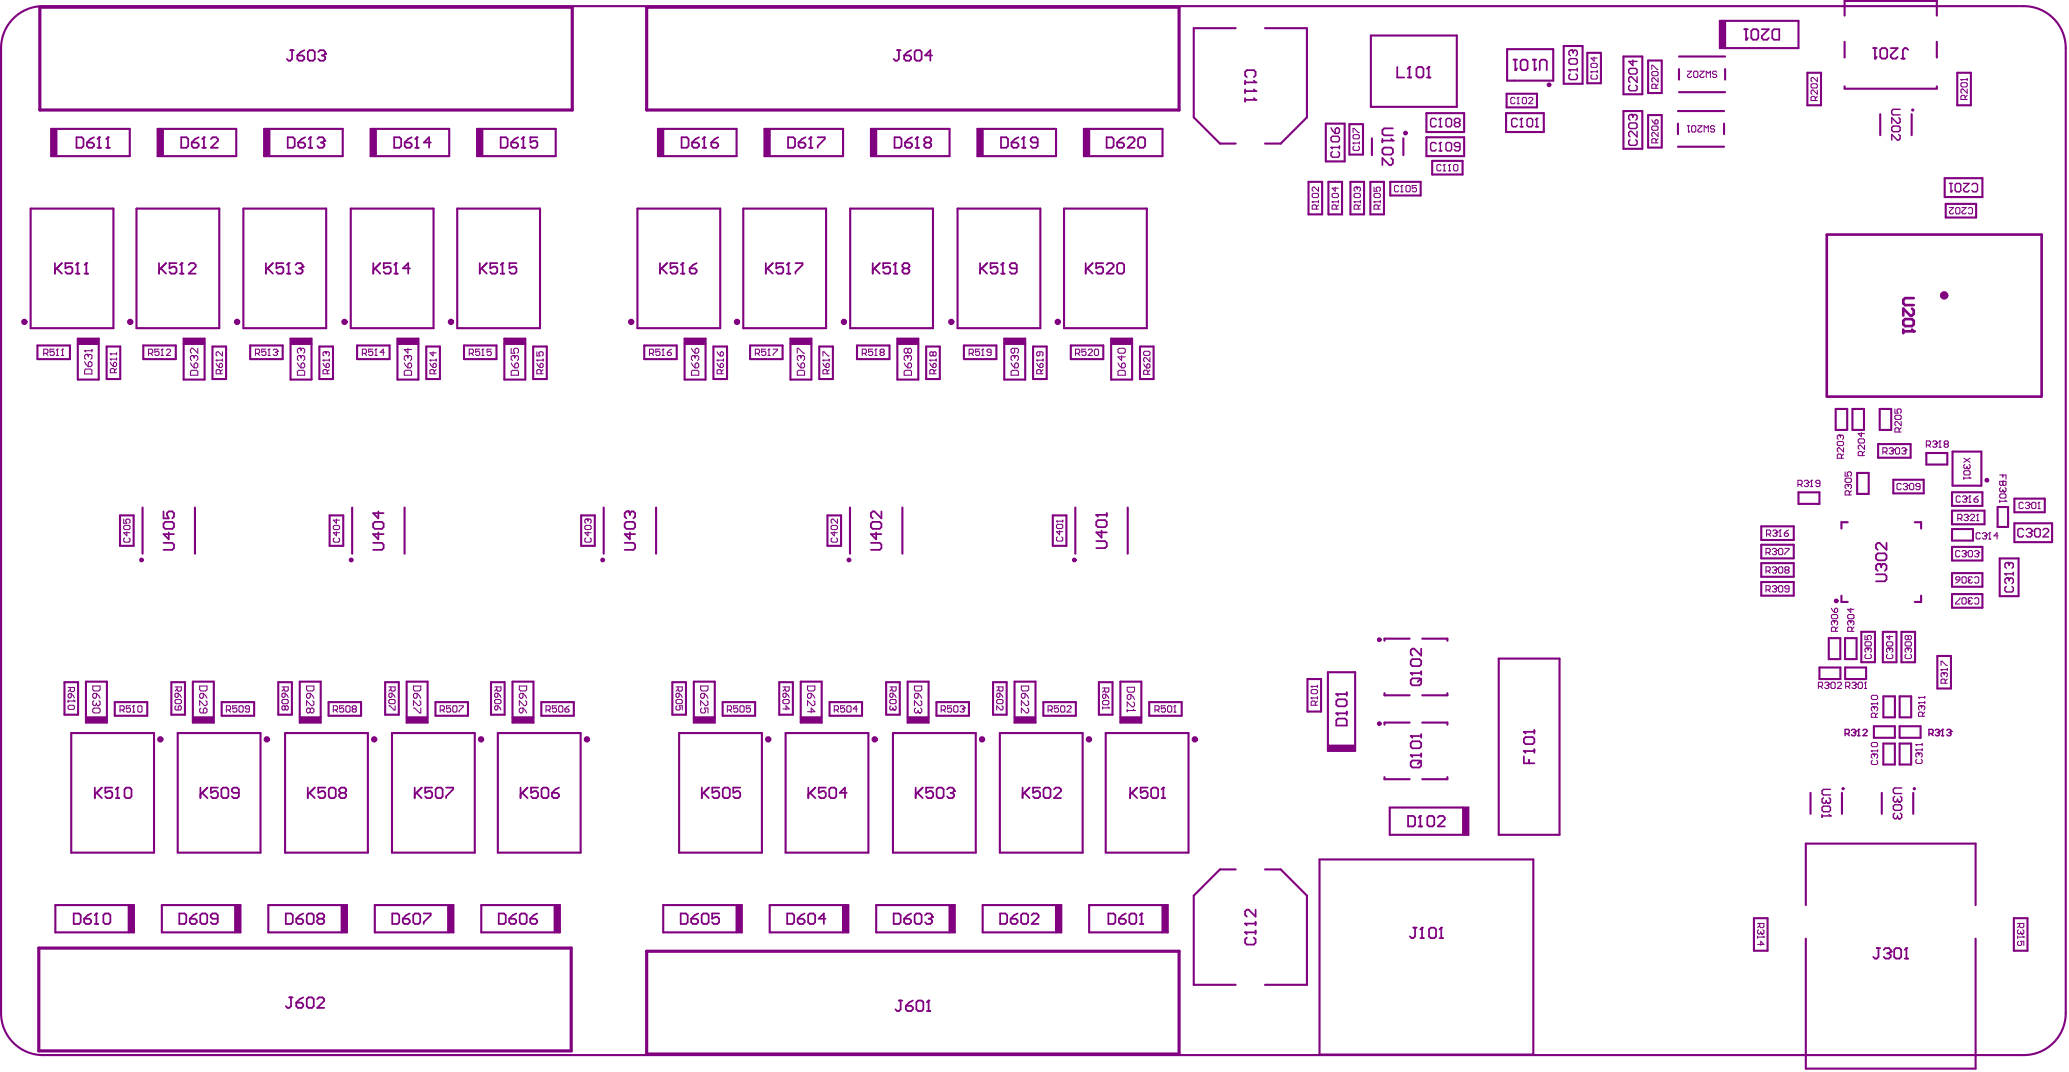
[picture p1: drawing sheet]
<svg xmlns="http://www.w3.org/2000/svg" width="657mm" height="340mm" viewBox="0 0 657 340" stroke-linecap="round" stroke-linejoin="round" font-family="sans-serif">
<g fill="#800080">
<path d="M464.5 256.2h1.7v8.6h-1.7z"/>
<path d="M421.6 236.5h8.6v1.7h-8.6z"/>
<path d="M546 6.6h1.7v8.7h-1.7z"/>
<path d="M369.1 287.1h1.6v8.7h-1.6z"/>
<path d="M335.3 287.1h1.6v8.7h-1.6z"/>
<path d="M301.5 287.1h1.6v8.7h-1.6z"/>
<path d="M267.7 287.1h1.6v8.7h-1.6z"/>
<path d="M233.9 287.1h1.6v8.7h-1.6z"/>
<path d="M176.1 287.1h1.7v8.7h-1.7z"/>
<path d="M142.3 287.1h1.6v8.7h-1.6z"/>
<path d="M108.5 287.1h1.6v8.7h-1.6z"/>
<path d="M74.7 287.1h1.6v8.7h-1.6z"/>
<path d="M40.9 287.1h1.6v8.7h-1.6z"/>
<path d="M16.2 40.9h1.7v8.6h-1.7z"/>
<path d="M50 40.9h1.7v8.6h-1.7z"/>
<path d="M83.9 40.9h1.6v8.6h-1.6z"/>
<path d="M117.7 40.9h1.6v8.6h-1.6z"/>
<path d="M151.5 40.9h1.6v8.6h-1.6z"/>
<path d="M208.9 40.9h1.7v8.6h-1.7z"/>
<path d="M242.7 40.9h1.7v8.6h-1.7z"/>
<path d="M276.5 40.9h1.7v8.6h-1.7z"/>
<path d="M310.3 40.9h1.7v8.6h-1.7z"/>
<path d="M344.1 40.9h1.7v8.6h-1.7z"/>
<path d="M355.7 227.6h6.7v1.6h-6.7z"/>
<path d="M322.1 227.6h6.7v1.6h-6.7z"/>
<path d="M288.2 227.6h6.6v1.6h-6.6z"/>
<path d="M254.2 227.6h6.7v1.6h-6.7z"/>
<path d="M220.3 227.6h6.6v1.6h-6.6z"/>
<path d="M162.7 227.6h6.7v1.6h-6.7z"/>
<path d="M129.1 227.6h6.7v1.6h-6.7z"/>
<path d="M95.2 227.6h6.6v1.6h-6.6z"/>
<path d="M61.2 227.6h6.7v1.6h-6.7z"/>
<path d="M27.3 227.6h6.6v1.6h-6.6z"/>
<path d="M24.7 107.4h6.7v1.7h-6.7z"/>
<path d="M58.3 107.4h6.7v1.7h-6.7z"/>
<path d="M92.2 107.4h6.7v1.7h-6.7z"/>
<path d="M126.2 107.4h6.6v1.7h-6.6z"/>
<path d="M160.1 107.4h6.7v1.7h-6.7z"/>
<path d="M217.3 107.4h6.7v1.7h-6.7z"/>
<path d="M251 107.4h6.6v1.7h-6.6z"/>
<path d="M284.9 107.4h6.6v1.7h-6.6z"/>
<path d="M318.8 107.4h6.7v1.7h-6.7z"/>
<path d="M352.8 107.4h6.6v1.7h-6.6z"/>
</g>
<g fill="none" stroke="#800080" stroke-width=".67">
<path d="M392.3 8.9h-13.3v28.3l8.3 8.3h5M401.6 8.9h13.3v28.3l-8.3 8.3h-5M435.2 11.3h27.3v22.6h-27.3zM478.5 15.6h14.6v10h-14.6zM496.5 14.6h5.9v12h-5.9zM503.9 16.8h4.4v9.6h-4.4zM515.4 17.9h6v12h-6zM523.3 19.2h4.3v10.3h-4.3zM533.1 17.9h14.6M546 6.6h25v8.7h-25zM547.7 6.6v8.7M585.6 4.9v-4.6h29.3v4.6"/>
<path d="M585.6 13.3v5M614.9 13.3v5M420.9 39.2h6v12h-6zM428.4 39.4h4.3v9.6h-4.3zM452.9 35.9h11.9v6h-11.9zM478.2 35.9h11.9v6h-11.9zM478.3 29.7h9.7v4.4h-9.7zM515.4 35.2h6v12h-6zM523.3 36.5h4.3v10.3h-4.3zM532.7 35.2h14.7M532.7 39.2v3.4M533.1 29.2h14.6"/>
<path d="M533.1 21.9v3.3M547.4 39.2v3.4M547.7 21.9v3.3M573.8 23.1h4.3v10.3h-4.3zM585.6 28.1h29.3M585.6 27.4v.7M596.9 36.2v6.7M606.9 36.2v6.7M614.9 27.4v.7M621.4 23.1h4.3v10.3h-4.3zM16.2 40.9h25v8.6h-25zM17.9 40.9v8.6"/>
<path d="M50 40.9h25v8.6h-25zM51.7 40.9v8.6M83.9 40.9h24.9v8.6h-24.9zM85.5 40.9v8.6M117.7 40.9h24.9v8.6h-24.9zM119.3 40.9v8.6M151.5 40.9h24.9v8.6h-24.9zM153.1 40.9v8.6M208.9 40.9h25v8.6h-25zM210.6 40.9v8.6M242.7 40.9h25v8.6h-25zM244.4 40.9v8.6"/>
<path d="M276.5 40.9h25v8.6h-25zM278.2 40.9v8.6M310.3 40.9h25v8.6h-25zM312 40.9v8.6M344.1 40.9h25v8.6h-25zM345.8 40.9v8.6M415.4 57.7h4.4v10.3h-4.4zM421.8 57.7h4.3v10.3h-4.3zM428.7 57.7h4.4v10.3h-4.4zM435.1 57.7h4.3v10.3h-4.3zM435.6 43.9v5.3M441.4 57.7h9.6v4.3h-9.6z"/>
<path d="M445.5 43.9v5.3M452.9 43.5h11.9v6h-11.9zM454.7 51h9.6v4.4h-9.6zM532.7 46.5h14.7M617.4 56.5h12v6h-12zM9.7 66.2h26.3v37.9h-26.3zM43.3 66.2h26.3v37.9h-26.3zM77.3 66.2h26.3v37.9h-26.3zM111.4 66.2h26.2v37.9h-26.2zM145.2 66.2h26.2v37.9h-26.2zM202.4 66.2h26.3v37.9h-26.3zM236 66.2h26.3v37.9h-26.3z"/>
<path d="M269.9 66.2h26.3v37.9h-26.3zM304 66.2h26.3v37.9h-26.3zM337.8 66.2h26.3v37.9h-26.3zM617.7 64.7h9.7v4.3h-9.7zM11.9 109.6h10.3v4.3h-10.3zM24.7 107.4h6.7v13h-6.7zM24.7 109.1h6.7M33.8 109.9h4.4v10.3h-4.4zM45.5 109.6h10.3v4.3h-10.3zM58.3 107.4h6.7v13h-6.7zM58.3 109.1h6.7M67.5 109.9h4.3v10.3h-4.3z"/>
<path d="M79.4 109.6h10.3v4.3h-10.3zM92.2 107.4h6.7v13h-6.7zM92.2 109.1h6.7M101.4 109.9h4.3v10.3h-4.3zM113.4 109.6h10.3v4.3h-10.3zM126.2 107.4h6.6v13h-6.6zM126.2 109.1h6.6M135.3 109.9h4.4v10.3h-4.4zM147.3 109.6h10.3v4.3h-10.3zM160.1 107.4h6.7v13h-6.7zM160.1 109.1h6.7M169.3 109.9h4.3v10.3h-4.3z"/>
<path d="M204.5 109.6h10.4v4.3h-10.4zM217.3 107.4h6.7v13h-6.7zM217.3 109.1h6.7M226.5 109.9h4.3v10.3h-4.3zM238.1 109.6h10.4v4.3h-10.4zM251 107.4h6.6v13h-6.6zM251 109.1h6.6M260.1 109.9h4.3v10.3h-4.3zM272.1 109.6h10.3v4.3h-10.3zM284.9 107.4h6.6v13h-6.6zM284.9 109.1h6.6M294 109.9h4.4v10.3h-4.4z"/>
<path d="M306 109.6h10.3v4.3h-10.3zM318.8 107.4h6.7v13h-6.7zM318.8 109.1h6.7M328 109.9h4.3v10.3h-4.3zM340 109.6h10.3v4.3h-10.3zM352.8 107.4h6.6v13h-6.6zM352.8 109.1h6.6M361.9 109.9h4.3v10.3h-4.3zM582.8 129.7h3.7v6.7h-3.7zM588.1 129.7h3.7v6.7h-3.7zM596.8 129.7h3.6v6.7h-3.6zM571 156.2h6.6v3.6h-6.6z"/>
<path d="M589.6 150h3.7v6.7h-3.7zM596.3 140.9h10.3v4.3h-10.3zM601.1 152.2h9.6v4.3h-9.6zM611.6 143.7h6.6v3.7h-6.6zM619.7 156.2h9.7v4.3h-9.7zM619.9 143.3h9.1v10.8h-9.1zM639.5 158.2h9.7v4.3h-9.7zM38.1 163.5h4.3v9.7h-4.3zM45.3 161v14.7M61.9 161v14.7M104.7 163.5h4.3v9.7h-4.3zM111.8 161v14.7"/>
<path d="M128.4 161v14.7M184.5 163.5h4.3v9.7h-4.3zM191.7 161v14.7M208.3 161v14.7M262.7 163.5h4.3v9.7h-4.3zM269.9 161v14.7M286.5 161v14.7M334.2 163.5h4.4v9.7h-4.4zM341.4 161v14.7M358 161v14.7M559.2 172.8h10.3v4.3h-10.3zM559.2 167h10.3v4.3h-10.3z"/>
<path d="M559.2 178.6h10.3v4.4h-10.3zM586.6 165.7h-2v2M607.9 165.7h2v2M619.7 162h10.3v4.3h-10.3zM619.7 167.8h6.7v3.7h-6.7zM619.7 173.5h9.7v4.3h-9.7zM634.2 160.8h3.3v6.4h-3.3zM634.9 177.2h6v11.9h-6zM639.5 166h12v6h-12zM559.2 184.6h10.3v4.4h-10.3zM584.6 189v2h2M609.9 189v2h-2"/>
<path d="M619.7 181.8h9.7v4.3h-9.7zM619.7 188.5h9.7v4.3h-9.7zM20.5 216.4h4.3v10.3h-4.3zM27.3 216.2h6.6v13h-6.6zM54.4 216.4h4.3v10.3h-4.3zM61.2 216.2h6.7v13h-6.7zM88.3 216.4h4.4v10.3h-4.4zM95.2 216.2h6.6v13h-6.6zM122.3 216.4h4.3v10.3h-4.3zM129.1 216.2h6.7v13h-6.7zM155.9 216.4h4.3v10.3h-4.3zM162.7 216.2h6.7v13h-6.7z"/>
<path d="M213.5 216.4h4.3v10.3h-4.3zM220.3 216.2h6.6v13h-6.6zM247.4 216.4h4.3v10.3h-4.3zM254.2 216.2h6.7v13h-6.7zM281.3 216.4h4.4v10.3h-4.4zM288.2 216.2h6.6v13h-6.6zM315.3 216.4h4.3v10.3h-4.3zM322.1 216.2h6.7v13h-6.7zM348.9 216.4h4.3v10.3h-4.3zM355.7 216.2h6.7v13h-6.7zM415.1 215.4h4.3v10.3h-4.3zM421.6 213.3h8.6v24.9h-8.6z"/>
<path d="M439.6 219.9v.7h7.9M447.5 202.6h-7.9v.7M451.5 202.6h8v.7M459.5 219.9v.7h-8M475.8 208.9h19.3v55.9h-19.3zM577.6 211.8h6.7v3.6h-6.7zM580.6 202.4h3.7v6.7h-3.7zM585.8 202.4h3.6v6.7h-3.6zM585.8 211.8h6.7v3.6h-6.7zM590.9 200.4h4.4v9.7h-4.4zM597.8 200.4h4.3v9.7h-4.3zM603.7 200.4h4.3v9.7h-4.3z"/>
<path d="M615.1 208.1h4.3v10.3h-4.3zM22.6 232.6h26.3v37.9h-26.3zM27.3 227.6h6.6M36.4 222.7h10.4v4.4h-10.4zM56.4 232.6h26.3v37.9h-26.3zM61.2 227.6h6.7M70.4 222.7h10.3v4.4h-10.3zM90.5 232.6h26.3v37.9h-26.3zM95.2 227.6h6.6M104.3 222.7h10.3v4.4h-10.3zM124.4 232.6h26.3v37.9h-26.3zM129.1 227.6h6.7"/>
<path d="M138.3 222.7h10.3v4.4h-10.3zM158.1 232.6h26.2v37.9h-26.2zM162.7 227.6h6.7M171.9 222.7h10.3v4.4h-10.3zM215.6 232.6h26.3v37.9h-26.3zM220.3 227.6h6.6M229.4 222.7h10.3v4.4h-10.3zM249.4 232.6h26.3v37.9h-26.3zM254.2 227.6h6.7M263.4 222.7h10.3v4.4h-10.3zM283.5 232.6h26.3v37.9h-26.3zM288.2 227.6h6.6"/>
<path d="M297.3 222.7h10.3v4.4h-10.3zM317.4 232.6h26.3v37.9h-26.3zM322.1 227.6h6.7M331.2 222.7h10.4v4.4h-10.4zM351 232.6h26.3v37.9h-26.3zM355.7 227.6h6.7M364.9 222.7h10.3v4.4h-10.3zM421.6 236.5h8.6M447.5 229.2h-7.9v.7M451.5 229.2h8v.7M594.9 230.4h6.7v3.7h-6.7zM597.9 235.9h3.7v6.6h-3.7z"/>
<path d="M597.9 220.9h3.7v6.7h-3.7zM603.1 235.9h3.7v6.6h-3.7zM603.1 230.4h6.6v3.7h-6.6zM603.1 220.9h3.7v6.7h-3.7zM439.6 246.5v.7h7.9M441.2 256.2h25v8.6h-25zM459.5 246.5v.7h-8M464.5 256.2v8.6M574.8 251.5v6.7M584.8 251.5v6.7M597.4 251.5v6.7M607.4 251.5v6.7"/>
<path d="M392.3 275.8h-5l-8.3 8.3v28.3h13.3M401.6 275.8h5l8.3 8.3v28.3h-13.3M418.9 272.7h67.9v61.8h-67.9zM17.6 287.1h24.9v8.7h-24.9zM40.9 287.1v8.7M51.4 287.1h24.9v8.7h-24.9zM74.7 287.1v8.7M85.2 287.1h24.9v8.7h-24.9zM108.5 287.1v8.7M119 287.1h24.9v8.7h-24.9zM142.3 287.1v8.7M152.8 287.1h25v8.7h-25z"/>
<path d="M176.1 287.1v8.7M210.6 287.1h24.9v8.7h-24.9zM233.9 287.1v8.7M244.4 287.1h24.9v8.7h-24.9zM267.7 287.1v8.7M278.2 287.1h24.9v8.7h-24.9zM301.5 287.1v8.7M312 287.1h24.9v8.7h-24.9zM335.3 287.1v8.7M345.8 287.1h24.9v8.7h-24.9zM369.1 287.1v8.7M556.8 291.3h4.4v10.3h-4.4z"/>
<path d="M573.3 287.1v-19.5h53.9v19.5M573.3 297.8v41.2h53.9v-41.2M639.4 291.3h4.3v10.3h-4.3z"/>
</g>
<path d="M580 74.5v51.2M580 74.4h68.2M648.2 74.5v51.2M580 125.8h68.2" fill="none" stroke="#800080" stroke-width=".83"/>
<path d="M12.6 2.3h169.1v32.6h-169.1zM205.3 2.3h169v32.6h-169zM12.3 300.8h169v32.6h-169zM205.3 301.8h169v32.6h-169z" fill="none" stroke="#800080" stroke-width="1"/>
<path d="M483.8 239.9v2.2h3.3M483.8 238.3h3.3M487.1 237.7v1.1M485.5 241v1.1" fill="none" stroke="#800080" stroke-width=".56"/>
<circle cx="483.8" cy="238.3" r=".28" fill="#800080"/>
<path d="M483.8 238.3l.6 .5M483.8 232.2h3.3M484.4 233.8h2.2l.5 .6v1.1l-.5 .5h-2.2l-.6-.5v-1.1zM487.1 231.6v1.1" fill="none" stroke="#800080" stroke-width=".56"/>
<circle cx="483.8" cy="232.2" r=".28" fill="#800080"/>
<path d="M395.3 25.6v1.1M395.3 26.1h3.3M395.9 24.5l-.6-.6v-1.1l.6-.5h2.2l.5 .5v1.1l-.5 .6M483.8 232.2l.6 .5" fill="none" stroke="#800080" stroke-width=".56"/>
<circle cx="398.6" cy="26.1" r=".28" fill="#800080"/>
<path d="M395.3 28.4v1.1M395.3 28.9h3.3M398.1 25.6l.5 .5" fill="none" stroke="#800080" stroke-width=".56"/>
<circle cx="398.6" cy="28.9" r=".28" fill="#800080"/>
<path d="M395.3 31.1v1.1M395.3 31.7h3.3M398.1 28.4l.5 .5" fill="none" stroke="#800080" stroke-width=".56"/>
<circle cx="398.6" cy="31.7" r=".28" fill="#800080"/>
<path d="M398.1 31.1l.5 .6M395.3 295.8h3.3M395.9 297.4l-.6 .6v1.1l.6 .6h2.2l.5-.6v-1.1l-.5-.6M398.6 295.2v1.1" fill="none" stroke="#800080" stroke-width=".56"/>
<circle cx="395.3" cy="295.8" r=".28" fill="#800080"/>
<path d="M395.3 295.8l.6 .5M395.3 293h3.3M398.6 292.5v1.1" fill="none" stroke="#800080" stroke-width=".56"/>
<circle cx="395.3" cy="293" r=".28" fill="#800080"/>
<path d="M447.9 239.6h3.3M451.2 239v1.2M447.9 241.8l.5-.5h2.2l.6 .5v1.1l-.6 .6h-2.2l-.5-.6zM451.2 241.3l-1.1 1.1M395.3 293l.6 .6M398.6 288.6v2.2l-2.2-2.2h-.5l-.6 .5v1.1l.6 .6" fill="none" stroke="#800080" stroke-width=".56"/>
<circle cx="447.9" cy="239.6" r=".28" fill="#800080"/>
<path d="M447.9 239.6l.5 .6M447.9 233.5h3.3M448.4 235.2h2.2l.6 .5v1.1l-.6 .6h-2.2l-.5-.6v-1.1zM451.2 232.9v1.2" fill="none" stroke="#800080" stroke-width=".56"/>
<circle cx="447.9" cy="233.5" r=".28" fill="#800080"/>
<path d="M447.9 215.7l.5-.5h2.2l.6 .5v1.2l-.6 .5h-2.2l-.5-.5zM447.9 213.5h3.3M451.2 213v1.1M451.2 215.2l-1.1 1.1M447.9 233.5l.5 .6" fill="none" stroke="#800080" stroke-width=".56"/>
<circle cx="447.9" cy="213.5" r=".28" fill="#800080"/>
<path d="M447.9 213.5l.5 .6M448.4 209.1h2.2l.6 .6v1.1l-.6 .5h-2.2l-.5-.5v-1.1zM451.2 205.8v2.2l-2.2-2.2h-.6l-.5 .5v1.1l.5 .6" fill="none" stroke="#800080" stroke-width=".56"/>
<path d="M535.7 39.9h.7M536 39.9v2M539 39.9h1.4l-1.4 1.3v.4l.4 .3h.6l.4-.3M537 40.2l.4-.3h.6l.4 .3v1.4l-.4 .3h-.6l-.4-.3zM541 41.9v-2l.7 .7 .7-.7v2M544.4 40.2l-.4-.3h-.6l-.4 .3 .4 .7h.6l.4 .3-.4 .7h-.6l-.4-.3" fill="none" stroke="#800080" stroke-width=".33"/>
<circle cx="536" cy="41.9" r=".17" fill="#800080"/>
<path d="M535.7 22.6h1.3l-1.3 1.3 .3 .7h.7l.3-.4M538 22.6h.7l.3 .3v1.3l-.3 .4h-.7l-.3-.4v-1.3zM539.7 22.6h1.3l-1.3 1.3v.3l.3 .4h.7l.3-.4M541.7 24.6v-2l.7 .6 .6-.6v2M545 22.9l-.3-.3h-.7l-.3 .6 .3 .4h.7l.3 .6-.3 .4h-.7l-.3-.4M536.4 41.6l-.4 .3" fill="none" stroke="#800080" stroke-width=".33"/>
<path d="M607 97.9l.6 .6v1.1l-.6 .5h-.5l-2.2-2.2v2.2M607.6 94.6h-2.8l-.5 .5v1.1l.5 .6h2.8M604.3 104.6v1.1M604.3 105.1h3.3M604.8 101.2h2.2l.6 .6v1.1l-.6 .5h-2.2l-.5-.5v-1.1z" fill="none" stroke="#800080" stroke-width=".83"/>
<circle cx="607.6" cy="105.1" r=".42" fill="#800080"/>
<path d="M607 104.6l.6 .5" fill="none" stroke="#800080" stroke-width=".83"/>
<path d="M595.8 300.8h1.1M596.4 300.8v2.7l-.6 .6h-.5l-.6-.6M598 301.3l.6-.5h1.1l.6 .5v.6" fill="none" stroke="#800080" stroke-width=".56"/>
<circle cx="600.3" cy="301.9" r=".28" fill="#800080"/>
<path d="M599.2 302.4h.5M599.7 302.4l.6 .6v.5l-.6 .6h-1.1l-.6-.6M600.3 301.9l-.6 .5M601.9 300.8h1.1l.6 .5v2.2l-.6 .6h-1.1l-.5-.6v-2.2zM604.7 304.1h1.1M605.3 300.8v3.3" fill="none" stroke="#800080" stroke-width=".56"/>
<circle cx="605.3" cy="300.8" r=".28" fill="#800080"/>
<path d="M594.7 15.3h1.1M595.3 15.3v3.3M597.5 15.3h1.1l.6 .5v2.2l-.6 .6h-1.1l-.6-.6v-2.2zM600.3 15.3h2.2l-2.2 2.2v.5l.5 .6h1.1l.6-.6M603.6 18.6h1.1M605.8 15.8l-.5-.5h-.6l-.6 .5v2.8M605.3 300.8l-.6 .5" fill="none" stroke="#800080" stroke-width=".56"/>
<circle cx="595.3" cy="18.6" r=".28" fill="#800080"/>
<path d="M595.8 18l-.5 .6M285.4 317.4h1.1M285.9 317.4v2.8l-.5 .5h-.6l-.5-.5M287.6 319.1h1.7l.5 .5v.6l-.5 .5h-1.1l-.6-.5zM289.8 317.4l-1.1 .6-1.1 1.1M291.5 317.4h1.1l.5 .6v2.2l-.5 .5h-1.1l-.6-.5v-2.2zM294.8 317.4v3.3M294.3 320.7h1.1" fill="none" stroke="#800080" stroke-width=".56"/>
<circle cx="294.8" cy="317.4" r=".28" fill="#800080"/>
<g fill="none" stroke="#800080" stroke-width=".56">
<path d="M92.2 15.9h1.1M92.7 15.9v2.8l-.5 .6h-.6l-.5-.6M94.4 17.6h1.7l.5 .5v.6l-.5 .6h-1.2l-.5-.6zM96.6 15.9l-1.1 .6-1.1 1.1M98.3 15.9h1.1l.5 .6v2.2l-.5 .6h-1.1l-.6-.6v-2.2zM101 16.5l.6-.6h1.1l.6 .6v.5M91.8 316.4h1.2M92.4 316.4v2.8l-.6 .5h-.5l-.6-.5M94.1 318.1h1.6l.6 .5v.6l-.6 .5h-1.1l-.5-.5zM96.3 316.4l-1.1 .6-1.1 1.1M97.9 316.4h1.1l.6 .6v2.2l-.6 .5h-1.1l-.5-.5v-2.2zM100.7 317l.6-.6h1.1l.5 .6v.5l-2.2 2.2h2.2"/>
<path d="M294.8 317.4l-.5 .6"/>
</g>
<circle cx="103.3" cy="17" r=".28" fill="#800080"/>
<g fill="none" stroke="#800080" stroke-width=".56">
<path d="M102.2 17.6h.5M102.7 17.6l.6 .5v.6l-.6 .6h-1.1l-.6-.6M103.3 17l-.6 .6M284.8 15.9h1.1M285.4 15.9v2.8l-.6 .6h-.5l-.6-.6M287 17.6h1.7l.6 .5v.6l-.6 .6h-1.1l-.6-.6zM289.3 15.9l-1.1 .6-1.2 1.1M290.9 15.9h1.1l.6 .6v2.2l-.6 .6h-1.1l-.5-.6v-2.2zM295.9 17.6h-2.2l1.7-1.7v3.4M448.7 294.3h1.1M449.3 294.3v2.8l-.6 .5h-.5l-.6-.5M450.9 297.6h1.1"/>
<path d="M451.5 294.3v3.3"/>
</g>
<circle cx="451.5" cy="294.3" r=".28" fill="#800080"/>
<path d="M451.5 294.3l-.6 .5M454.2 294.3h1.2l.5 .5v2.3l-.5 .5h-1.2l-.5-.5v-2.3zM457 297.6h1.1M457.6 294.3v3.3" fill="none" stroke="#800080" stroke-width=".56"/>
<circle cx="457.6" cy="294.3" r=".28" fill="#800080"/>
<path d="M443.6 21.3v3.3h2.2M446.9 24.6h1.1M447.5 21.3v3.3M457.6 294.3l-.6 .5" fill="none" stroke="#800080" stroke-width=".56"/>
<circle cx="447.5" cy="21.3" r=".28" fill="#800080"/>
<path d="M447.5 21.3l-.6 .5M450.3 21.3h1.1l.5 .5v2.2l-.5 .6h-1.1l-.6-.6v-2.2zM453 24.6h1.1M453.6 21.3v3.3" fill="none" stroke="#800080" stroke-width=".56"/>
<circle cx="453.6" cy="21.3" r=".28" fill="#800080"/>
<path d="M453.6 21.3l-.6 .5M447 258.8h1.7l.6 .6v2.2l-.6 .6h-1.7zM450.9 258.8v3.4M450.4 262.2h1.1" fill="none" stroke="#800080" stroke-width=".56"/>
<circle cx="450.9" cy="258.8" r=".28" fill="#800080"/>
<path d="M424.2 226.3h3.4M424.8 228h2.2l.6 .5v1.7h-3.4v-1.7zM427.6 225.7v1.1M450.9 258.8l-.5 .6M453.7 258.8h1.1l.6 .6v2.2l-.6 .6h-1.1l-.6-.6v-2.2zM456.5 259.4l.5-.6h1.1l.6 .6v.6l-2.2 2.2h2.2" fill="none" stroke="#800080" stroke-width=".56"/>
<circle cx="424.2" cy="226.3" r=".28" fill="#800080"/>
<path d="M427.6 219.6v1.1M424.2 226.3l.6 .5M424.2 220.2h3.4M424.8 221.9h2.2l.6 .5v1.1l-.6 .6h-2.2l-.6-.6v-1.1z" fill="none" stroke="#800080" stroke-width=".56"/>
<circle cx="424.2" cy="220.2" r=".28" fill="#800080"/>
<path d="M553.8 9.3h1.1M554.4 9.3v3.3M556.6 9.3h1.1l.5 .5v2.2l-.5 .6h-1.1l-.6-.6v-2.2zM559.3 9.3h2.3l-2.3 2.2v.5l.6 .6h1.1l.6-.6M563.2 9.3h1.7v3.3h-1.7l-.5-.6v-2.2zM424.2 220.2l.6 .5" fill="none" stroke="#800080" stroke-width=".56"/>
<circle cx="554.4" cy="12.6" r=".28" fill="#800080"/>
<path d="M554.9 12l-.5 .6M351.9 289.8h1.7l.5 .5v2.3l-.5 .5h-1.7zM355.2 291.5h1.7l.5 .5v.6l-.5 .5h-1.1l-.6-.5zM357.4 289.8l-1.1 .5-1.1 1.2M359.1 289.8h1.1l.6 .5v2.3l-.6 .5h-1.1l-.6-.5v-2.3zM361.9 293.1h1.1M362.4 289.8v3.3" fill="none" stroke="#800080" stroke-width=".56"/>
<circle cx="362.4" cy="289.8" r=".28" fill="#800080"/>
<path d="M283.7 289.8h1.7l.5 .5v2.3l-.5 .5h-1.7zM287 291.5h1.7l.6 .5v.6l-.6 .5h-1.1l-.6-.5zM289.3 289.8l-1.1 .5-1.2 1.2M290.9 289.8h1.1l.6 .5v2.3l-.6 .5h-1.1l-.5-.5v-2.3zM293.7 290.3l.6-.5h1.1l.5 .5v.6M317.5 289.8h1.7l.5 .5v2.3l-.5 .5h-1.7zM320.9 291.5h1.6l.6 .5v.6l-.6 .5h-1.1l-.5-.5zM323.1 289.8l-1.1 .5-1.1 1.2M324.7 289.8h1.1l.6 .5v2.3l-.6 .5h-1.1l-.5-.5v-2.3zM327.5 290.3l.6-.5h1.1l.5 .5v.6l-2.2 2.2h2.2M362.4 289.8l-.5 .5" fill="none" stroke="#800080" stroke-width=".56"/>
<circle cx="295.9" cy="290.9" r=".28" fill="#800080"/>
<g fill="none" stroke="#800080" stroke-width=".56">
<path d="M23.4 289.8h1.7l.5 .5v2.3l-.5 .5h-1.7zM26.7 291.5h1.7l.5 .5v.6l-.5 .5h-1.1l-.6-.5zM28.9 289.8l-1.1 .5-1.1 1.2M30.1 293.1h1.1M30.6 289.8v3.3M56.9 289.8h1.7l.5 .5v2.3l-.5 .5h-1.7zM60.3 291.5h1.6l.6 .5v.6l-.6 .5h-1.1l-.5-.5zM62.5 289.8l-1.1 .5-1.1 1.2M64.1 289.8h1.1l.6 .5v2.3l-.6 .5h-1.1l-.5-.5v-2.3zM69.1 291.5h-1.6l-.6-.6v-.6l.6-.5h1.1l.5 .5v2.3l-.5 .5h-1.1l-.6-.5M90.7 289.8h1.7l.6 .5v2.3l-.6 .5h-1.7zM94.1 291.5h1.6l.6 .5v.6l-.6 .5h-1.1l-.5-.5z"/>
<path d="M96.3 289.8l-1.1 .5-1.1 1.2M97.9 289.8h1.1l.6 .5v2.3l-.6 .5h-1.1l-.5-.5v-2.3zM101.3 291.5h1.1M101.3 291.5l-.6 .5v.6l.6 .5h1.1l.5-.5v-.6l-.5-.5M101.3 291.5l-.6-.6v-.6l.6-.5h1.1l.5 .5v.6l-.5 .6M124.5 289.8h1.7l.6 .5v2.3l-.6 .5h-1.7zM127.9 291.5h1.6l.6 .5v.6l-.6 .5h-1.1l-.5-.5zM130.1 289.8l-1.1 .5-1.1 1.2M131.7 289.8h1.2l.5 .5v2.3l-.5 .5h-1.2l-.5-.5v-2.3zM134.5 289.8h2.2v.5l-2.2 2.3v.5M158.3 289.8h1.7l.6 .5v2.3l-.6 .5h-1.7zM161.7 291.5h1.6l.6 .5v.6l-.6 .5h-1.1l-.5-.5z"/>
<path d="M163.9 289.8l-1.1 .5-1.1 1.2M165.6 289.8h1.1l.5 .5v2.3l-.5 .5h-1.1l-.6-.5v-2.3zM168.3 291.5h1.7l.5 .5v.6l-.5 .5h-1.1l-.6-.5zM170.5 289.8l-1.1 .5-1.1 1.2M216.1 289.8h1.7l.5 .5v2.3l-.5 .5h-1.7zM219.4 291.5h1.7l.6 .5v.6l-.6 .5h-1.1l-.6-.5zM221.7 289.8l-1.2 .5-1.1 1.2M223.3 289.8h1.1l.6 .5v2.3l-.6 .5h-1.1l-.5-.5v-2.3zM228.3 289.8h-2.2v1.7l1.1-.6h.6l.5 .6v1.1l-.5 .5h-1.2l-.5-.5M249.9 289.8h1.7l.5 .5v2.3l-.5 .5h-1.7zM253.2 291.5h1.7l.6 .5v.6l-.6 .5h-1.1l-.6-.5zM255.5 289.8l-1.1 .5-1.2 1.2"/>
<path d="M257.1 289.8h1.1l.6 .5v2.3l-.6 .5h-1.1l-.5-.5v-2.3zM262.1 291.5h-2.2l1.7-1.7v3.3M294.8 291.5h.6M295.4 291.5l.5 .5v.6l-.5 .5h-1.1l-.6-.5M295.9 290.9l-.5 .6"/>
</g>
<circle cx="30.6" cy="289.8" r=".28" fill="#800080"/>
<path d="M24.3 43.5h1.6l.6 .6v2.2l-.6 .6h-1.6zM27.6 45.2h1.7l.5 .6v.5l-.5 .6h-1.1l-.6-.6zM29.8 43.5l-1.1 .6-1.1 1.1M30.9 46.9h1.1M31.5 43.5v3.4M30.6 289.8l-.5 .5M33.4 289.8h1.1l.5 .5v2.3l-.5 .5h-1.1l-.6-.5v-2.3z" fill="none" stroke="#800080" stroke-width=".56"/>
<circle cx="31.5" cy="43.5" r=".28" fill="#800080"/>
<path d="M31.5 43.5l-.6 .6M33.7 46.9h1.1M34.3 43.5v3.4" fill="none" stroke="#800080" stroke-width=".56"/>
<circle cx="34.3" cy="43.5" r=".28" fill="#800080"/>
<path d="M34.3 43.5l-.6 .6M57.5 43.5h1.7l.6 .6v2.2l-.6 .6h-1.7zM60.9 45.2h1.6l.6 .6v.5l-.6 .6h-1.1l-.5-.6zM63.1 43.5l-1.1 .6-1.1 1.1M64.2 46.9h1.1M64.7 43.5v3.4" fill="none" stroke="#800080" stroke-width=".56"/>
<circle cx="64.7" cy="43.5" r=".28" fill="#800080"/>
<path d="M64.7 43.5l-.5 .6M67 44.1l.5-.6h1.1l.6 .6v.6l-2.2 2.2h2.2M91.3 43.5h1.7l.6 .6v2.2l-.6 .6h-1.7zM94.7 45.2h1.6l.6 .6v.5l-.6 .6h-1.1l-.5-.6zM96.9 43.5l-1.1 .6-1.1 1.1M98 46.9h1.1M98.6 43.5v3.4" fill="none" stroke="#800080" stroke-width=".56"/>
<circle cx="98.6" cy="43.5" r=".28" fill="#800080"/>
<path d="M98.6 43.5l-.6 .6M100.8 44.1l.5-.6h1.1l.6 .6v.6" fill="none" stroke="#800080" stroke-width=".56"/>
<circle cx="103" cy="44.7" r=".28" fill="#800080"/>
<path d="M101.9 45.2h.5M102.4 45.2l.6 .6v.5l-.6 .6h-1.1l-.5-.6M103 44.7l-.6 .5M125.2 43.5h1.6l.6 .6v2.2l-.6 .6h-1.6zM128.5 45.2h1.6l.6 .6v.5l-.6 .6h-1.1l-.5-.6zM130.7 43.5l-1.1 .6-1.1 1.1M131.8 46.9h1.1M132.4 43.5v3.4" fill="none" stroke="#800080" stroke-width=".56"/>
<circle cx="132.4" cy="43.5" r=".28" fill="#800080"/>
<path d="M132.4 43.5l-.6 .6M136.8 45.2h-2.2l1.6-1.7v3.4M159 43.5h1.6l.6 .6v2.2l-.6 .6h-1.6zM162.3 45.2h1.6l.6 .6v.5l-.6 .6h-1.1l-.5-.6zM164.5 43.5l-1.1 .6-1.1 1.1M165.6 46.9h1.1M166.2 43.5v3.4" fill="none" stroke="#800080" stroke-width=".56"/>
<circle cx="166.2" cy="43.5" r=".28" fill="#800080"/>
<path d="M166.2 43.5l-.6 .6M170.6 43.5h-2.2v1.7l1.1-.5h.5l.6 .5v1.1l-.6 .6h-1.1l-.5-.6M216.4 43.5h1.7l.5 .6v2.2l-.5 .6h-1.7zM219.7 45.2h1.7l.5 .6v.5l-.5 .6h-1.1l-.6-.6zM221.9 43.5l-1.1 .6-1.1 1.1M223 46.9h1.1M223.6 43.5v3.4" fill="none" stroke="#800080" stroke-width=".56"/>
<circle cx="223.6" cy="43.5" r=".28" fill="#800080"/>
<path d="M223.6 43.5l-.6 .6M225.8 45.2h1.7l.5 .6v.5l-.5 .6h-1.1l-.6-.6zM228 43.5l-1.1 .6-1.1 1.1M250.2 43.5h1.7l.5 .6v2.2l-.5 .6h-1.7zM253.5 45.2h1.7l.5 .6v.5l-.5 .6h-1.1l-.6-.6zM255.7 43.5l-1.1 .6-1.1 1.1M256.8 46.9h1.2M257.4 43.5v3.4" fill="none" stroke="#800080" stroke-width=".56"/>
<circle cx="257.4" cy="43.5" r=".28" fill="#800080"/>
<path d="M257.4 43.5l-.6 .6M259.6 43.5h2.2v.6l-2.2 2.2v.6M284 43.5h1.7l.5 .6v2.2l-.5 .6h-1.7zM287.3 45.2h1.7l.5 .6v.5l-.5 .6h-1.1l-.6-.6zM289.5 43.5l-1.1 .6-1.1 1.1M290.7 46.9h1.1M291.2 43.5v3.4" fill="none" stroke="#800080" stroke-width=".56"/>
<circle cx="291.2" cy="43.5" r=".28" fill="#800080"/>
<path d="M291.2 43.5l-.5 .6M294 45.2l-.6-.5v-.6l.6-.6h1.1l.5 .6v.6l-.5 .5M294 45.2l-.6 .6v.5l.6 .6h1.1l.5-.6v-.5l-.5-.6M294 45.2h1.1M317.8 43.5h1.7l.5 .6v2.2l-.5 .6h-1.7zM321.1 45.2h1.7l.6 .6v.5l-.6 .6h-1.1l-.6-.6zM323.4 43.5l-1.2 .6-1.1 1.1M324.5 46.9h1.1M325 43.5v3.4" fill="none" stroke="#800080" stroke-width=".56"/>
<circle cx="325" cy="43.5" r=".28" fill="#800080"/>
<path d="M325 43.5l-.5 .6M329.4 45.2h-1.6l-.6-.5v-.6l.6-.6h1.1l.5 .6v2.2l-.5 .6h-1.1l-.6-.6M351.3 43.5h1.7l.6 .6v2.2l-.6 .6h-1.7zM354.7 45.2h1.6l.6 .6v.5l-.6 .6h-1.1l-.5-.6zM356.9 43.5l-1.1 .6-1.1 1.1M358 44.1l.5-.6h1.2l.5 .6v.6l-2.2 2.2h2.2M361.9 43.5h1.1l.5 .6v2.2l-.5 .6h-1.1l-.6-.6v-2.2zM596.7 178.9h-.5l-.6 .5v1.1l.6 .6M595.6 182.2h2.8l.5 .6v1.1l-.5 .5h-2.8" fill="none" stroke="#800080" stroke-width=".56"/>
<circle cx="596.7" cy="178.9" r=".28" fill="#800080"/>
<path d="M596.2 175.5h2.2l.5 .6v1.1l-.5 .6h-2.2l-.6-.6v-1.1zM596.7 178.9l.6 .5M597.3 179.4v.6M597.3 179.4l.5-.5h.6l.5 .5v1.1l-.5 .6M598.9 172.2v2.2l-2.2-2.2h-.5l-.6 .6v1.1l.6 .5" fill="none" stroke="#800080" stroke-width=".56"/>
<path d="M623.5 145.3l2 1.4M625.1 147.3l.4 .4v.6l-.7 .4M625.5 145.3l-2 1.4" fill="none" stroke="#800080" stroke-width=".33"/>
<circle cx="624.8" cy="148.7" r=".17" fill="#800080"/>
<path d="M623.5 149.7l.3-.4h1.3l.4 .4v.6l-.4 .4h-1.3l-.3-.4zM623.5 151.3v.7M623.5 151.7h2M623.8 147.3l-.3 .4v.6l.3 .4 .7-.4M624.5 148.3l.3 .4M624.5 148v.3" fill="none" stroke="#800080" stroke-width=".33"/>
<circle cx="625.5" cy="151.7" r=".17" fill="#800080"/>
<path d="M625.1 151.3l.4 .4" fill="none" stroke="#800080" stroke-width=".33"/>
<path d="M486.6 18.9h1.1M487.2 18.9v3.4M488.9 22.3v-2.8l.5-.6h1.1l.6 .6v2.8" fill="none" stroke="#800080" stroke-width=".56"/>
<circle cx="487.2" cy="22.3" r=".28" fill="#800080"/>
<path d="M480.5 18.9h1.1M481.1 18.9v3.4M482.8 19.5l.5-.6h1.1l.6 .6v2.2l-.6 .6h-1.1l-.5-.6zM487.7 21.7l-.5 .6" fill="none" stroke="#800080" stroke-width=".56"/>
<circle cx="481.1" cy="22.3" r=".28" fill="#800080"/>
<path d="M481.6 21.7l-.5 .6" fill="none" stroke="#800080" stroke-width=".56"/>
<path d="M357.9 218h2.3v1.2l-.4 .4h-1.5l-.4-.4zM357.9 220.7l.4-.3h.7v1.1l-.4 .4h-.3l-.4-.4zM357.9 225v.8M357.9 225.4h2.3M359 220.4l1.2 1.5M359.8 222.7l.4 .4v.7l-.4 .4h-.4l-1.5-1.5v1.5" fill="none" stroke="#800080" stroke-width=".33"/>
<circle cx="360.2" cy="225.4" r=".17" fill="#800080"/>
<path d="M290.3 217.6h2.3v1.2l-.3 .4h-1.6l-.4-.4zM290.7 220h.8v1.1l-.4 .4h-.4l-.4-.4v-.7zM291.5 220l1.1 1.5M324.3 217.6h2.3v1.2l-.4 .4h-1.6l-.3-.4zM325.4 220l1.2 1.5M292.3 222.3l.3 .4v.8l-.3 .3h-.4l-1.6-1.5v1.5M292.3 224.6l.3 .4v.8l-.3 .4h-.4M324.3 220.4l.3-.4h.8v1.1l-.4 .4h-.4l-.3-.4zM326.2 222.3l.4 .4v.8l-.4 .3h-.4l-1.5-1.5v1.5M326.2 224.6l.4 .4v.8l-.4 .4h-.4l-1.5-1.6v1.6M359.8 225l.4 .4" fill="none" stroke="#800080" stroke-width=".33"/>
<circle cx="291.9" cy="226.2" r=".17" fill="#800080"/>
<g fill="none" stroke="#800080" stroke-width=".33">
<path d="M29.4 217.6h2.4v1.2l-.4 .4h-1.6l-.4-.4zM29.8 220h.8v1.1l-.4 .4h-.4l-.4-.4v-.7zM30.6 220l1.2 1.5M63.4 217.6h2.3v1.2l-.4 .4h-1.5l-.4-.4zM63.8 220h.8v1.1l-.4 .4h-.4l-.4-.4v-.7zM64.6 220l1.1 1.5M97.3 217.6h2.4v1.2l-.4 .4h-1.6l-.4-.4zM98.5 220l1.2 1.5M131.3 217.6h2.3v1.2l-.4 .4h-1.5l-.4-.4zM132.4 220l1.2 1.5M164.9 217.6h2.3v1.2l-.4 .4h-1.5l-.4-.4zM166 220l1.2 1.5"/>
<path d="M222.4 217.6h2.4v1.2l-.4 .4h-1.6l-.4-.4zM223.6 220l1.2 1.5M256.4 217.6h2.3v1.2l-.4 .4h-1.5l-.4-.4zM256.8 220h.7v1.1l-.3 .4h-.4l-.4-.4v-.7zM257.5 220l1.2 1.5M31.4 222.3l.4 .4v.8l-.4 .3h-.4M63.8 224.6l-.4 .4v.8l.4 .4h1.5l.4-.4v-.8l-.4-.4h-.4l-.3 .4v1.2M65.3 222.3l.4 .4v.8l-.4 .3h-.4l-1.5-1.5v1.5M97.3 220.4l.4-.4h.8v1.1l-.4 .4h-.4l-.4-.4zM98.5 225l-.4-.4h-.4l-.4 .4v.8l.4 .4h.4l.4-.4M98.5 225l.4-.4h.4l.4 .4v.8l-.4 .4h-.4l-.4-.4M98.5 225v.8"/>
<path d="M99.3 222.3l.4 .4v.8l-.4 .3h-.4l-1.6-1.5v1.5M131.3 224.6h.4l1.5 1.6h.4v-1.6M131.3 220.4l.4-.4h.7v1.1l-.4 .4h-.3l-.4-.4zM133.2 222.3l.4 .4v.8l-.4 .3h-.4l-1.5-1.5v1.5M164.9 225l.4-.4h.7v1.2l-.3 .4h-.4l-.4-.4zM164.9 220.4l.4-.4h.7v1.1l-.3 .4h-.4l-.4-.4zM166 224.6l1.2 1.6M166.8 222.3l.4 .4v.8l-.4 .3h-.4l-1.5-1.5v1.5M222.4 220.4l.4-.4h.8v1.1l-.4 .4h-.4l-.4-.4zM222.8 224.6l-.4 .4v.8l.4 .4h.8l.4-.4-.4-1.2h1.2v1.6M224.4 222.3l.4 .4v.8l-.4 .3h-.4l-1.6-1.5v1.5M256.4 225.8h2.3l-1.2-1.2v1.6"/>
<path d="M258.3 222.3l.4 .4v.8l-.4 .3h-.4l-1.5-1.5v1.5M290.7 224.6l-.4 .4v.8l.4 .4h.4l.4-.4M291.5 225.8l.4 .4M291.5 225.4v.4"/>
</g>
<circle cx="31" cy="223.8" r=".17" fill="#800080"/>
<path d="M26.9 117.5l.3-.4h1.6l.4 .4v1.1h-2.3zM26.9 114.8l1.1 1.5M27.6 112.4h-.4l-.3 .4v.8l.3 .4M28.4 114.8h.4l.4 .3v.8l-.4 .4h-.8v-1.2zM29.8 222.3l-.4 .4v.8l.4 .3h.4l.4-.3M29.8 224.6h1.6l.4 .4v.8l-.4 .4h-1.6l-.4-.4v-.8zM30.6 223.5l.4 .3M30.6 223.1v.4" fill="none" stroke="#800080" stroke-width=".33"/>
<circle cx="27.6" cy="112.4" r=".17" fill="#800080"/>
<path d="M26.9 111.3h2.3M27.6 112.4l.4 .4M28 112.8v.4M28 112.8l.4-.4h.4l.4 .4v.8l-.4 .4M29.2 110.9v.8" fill="none" stroke="#800080" stroke-width=".33"/>
<circle cx="26.9" cy="111.3" r=".17" fill="#800080"/>
<path d="M26.9 111.3l.3 .4M60.5 117.9l.4-.4h1.5l.4 .4v1.1h-2.3zM60.5 115.1l1.1 1.6M61.2 112.8h-.3l-.4 .4v.8l.4 .4M61.6 115.5l.4-.4h.4l.4 .4v.8l-.4 .4h-.8z" fill="none" stroke="#800080" stroke-width=".33"/>
<circle cx="61.2" cy="112.8" r=".17" fill="#800080"/>
<path d="M61.2 112.8l.4 .4M61.6 113.2v.4M61.6 113.2l.4-.4h.4l.4 .4v.8l-.4 .4M62.8 110.5v1.5l-1.6-1.5h-.3l-.4 .4v.8l.4 .3M94.4 117.9l.4-.4h1.5l.4 .4v1.1h-2.3zM94.4 115.1l1.2 1.6M95.2 112.8h-.4l-.4 .4v.8l.4 .4M96 115.1h.3l.4 .4v.8l-.4 .4h-.7v-1.2z" fill="none" stroke="#800080" stroke-width=".33"/>
<circle cx="95.2" cy="112.8" r=".17" fill="#800080"/>
<path d="M95.2 112.8l.4 .4M95.2 110.5h-.4l-.4 .4v.8l.4 .3M95.6 113.2v.4M95.6 113.2l.4-.4h.3l.4 .4v.8l-.4 .4" fill="none" stroke="#800080" stroke-width=".33"/>
<circle cx="95.2" cy="110.5" r=".17" fill="#800080"/>
<path d="M95.2 110.5l.4 .4M95.6 110.9v.4M95.6 110.9l.4-.4h.3l.4 .4v.8l-.4 .3M128.3 115.1l1.2 1.6M128.7 117.5h1.6l.4 .4v1.1h-2.4v-1.1zM129.1 112.8h-.4l-.4 .4v.8l.4 .4M129.9 115.1h.4l.4 .4v.8l-.4 .4h-.8v-1.2z" fill="none" stroke="#800080" stroke-width=".33"/>
<circle cx="129.1" cy="112.8" r=".17" fill="#800080"/>
<path d="M129.1 112.8l.4 .4M129.5 110.5v1.5l-1.2-1.1h2.4M129.5 113.2v.4M129.5 113.2l.4-.4h.4l.4 .4v.8l-.4 .4M162.3 115.1l1.2 1.6M162.7 117.5h1.5l.4 .4v1.1h-2.3v-1.1zM163.1 112.8h-.4l-.4 .4v.8l.4 .4M163.8 115.1h.4l.4 .4v.8l-.4 .4h-.7v-1.2z" fill="none" stroke="#800080" stroke-width=".33"/>
<circle cx="163.1" cy="112.8" r=".17" fill="#800080"/>
<path d="M162.3 110.5v1.5h1.2l-.4-.7v-.4l.4-.4h.7l.4 .4v.8l-.4 .3M163.1 112.8l.4 .4M163.5 113.2v.4M163.5 113.2l.3-.4h.4l.4 .4v.8l-.4 .4M219.5 115.1l1.2 1.6M219.9 117.5h1.6l.3 .4v1.1h-2.3v-1.1zM220.3 112.8h-.4l-.4 .4v.8l.4 .4M220.7 115.5l.4-.4h.4l.3 .4v.8l-.3 .4h-.8z" fill="none" stroke="#800080" stroke-width=".33"/>
<circle cx="220.3" cy="112.8" r=".17" fill="#800080"/>
<path d="M219.5 110.5l1.2 1.5M220.3 112.8l.4 .4M220.7 110.9l.4-.4h.4l.3 .4v.8l-.3 .3h-.8zM220.7 113.2v.4M220.7 113.2l.4-.4h.4l.3 .4v.8l-.3 .4M253.1 117.9l.4-.4h1.6l.3 .4v1.1h-2.3zM253.1 115.1l1.2 1.6M253.9 112.8h-.4l-.4 .4v.8l.4 .4M254.3 115.5l.4-.4h.4l.3 .4v.8l-.3 .4h-.8z" fill="none" stroke="#800080" stroke-width=".33"/>
<circle cx="253.9" cy="112.8" r=".17" fill="#800080"/>
<path d="M253.1 112v-1.5h.4l1.6 1.5h.3M253.9 112.8l.4 .4M254.3 113.2v.4M254.3 113.2l.4-.4h.4l.3 .4v.8l-.3 .4M287.1 117.9l.3-.4h1.6l.4 .4v1.1h-2.3zM287.1 115.1l1.1 1.6M287.8 112.8h-.4l-.3 .4v.8l.3 .4M288.6 115.1h.4l.4 .4v.8l-.4 .4h-.8v-1.2z" fill="none" stroke="#800080" stroke-width=".33"/>
<circle cx="287.8" cy="112.8" r=".17" fill="#800080"/>
<path d="M287.8 112.8l.4 .4M288.2 110.9v.8M288.2 113.2v.4M288.2 113.2l.4-.4h.4l.4 .4v.8l-.4 .4M288.2 110.9l.4-.4h.4l.4 .4v.8l-.4 .3h-.4l-.4-.3M288.2 110.9l-.4-.4h-.4l-.3 .4v.8l.3 .3h.4l.4-.3M321 115.1l1.2 1.6M321.4 117.5h1.5l.4 .4v1.1h-2.3v-1.1zM321.8 112.8h-.4l-.4 .4v.8l.4 .4M322.5 115.1h.4l.4 .4v.8l-.4 .4h-.7v-1.2z" fill="none" stroke="#800080" stroke-width=".33"/>
<circle cx="321.8" cy="112.8" r=".17" fill="#800080"/>
<path d="M321.8 112.8l.4 .4M322.2 110.5v1.2l-.4 .3h-.4l-.4-.3v-.8l.4-.4h1.5l.4 .4v.8l-.4 .3M322.2 113.2v.4M322.2 113.2l.3-.4h.4l.4 .4v.8l-.4 .4M354.9 115.1l1.2 1.6M355.3 110.5h1.6l.4 .4v.8l-.4 .3h-1.6l-.4-.3v-.8zM355.3 117.5h1.6l.4 .4v1.1h-2.4v-1.1zM356.1 115.5l.4-.4h.4l.4 .4v.8l-.4 .4h-.8zM356.1 112.8v1.6l-1.2-1.2h2.4" fill="none" stroke="#800080" stroke-width=".33"/>
<path d="M601 40h1.8l.5 .4v.9l-.5 .5h-1.8l-.4-.5v-.9zM602.8 37.3l.5 .5v.9l-.5 .4h-.4l-1.8-1.8v1.8M603.3 34.7h-2.3l-.4 .4v.9l.4 .5h2.3M602.8 42.7l.5 .4v.9l-.5 .4h-.4l-1.8-1.7v1.7M580.7 253.1l.4 .4v.9l-.4 .5h-.5M581.1 250.4h-2.2l-.4 .5v.8l.4 .5h2.2" fill="none" stroke="#800080" stroke-width=".44"/>
<circle cx="580.2" cy="254.9" r=".22" fill="#800080"/>
<path d="M578.5 258.4v.9M578.5 258.8h2.6M578.9 253.1l-.4 .4v.9l.4 .5h.5l.4-.5M578.9 255.7h1.8l.4 .5v.9l-.4 .4h-1.8l-.4-.4v-.9zM579.8 254.4l.4 .5M579.8 254v.4" fill="none" stroke="#800080" stroke-width=".44"/>
<circle cx="581.1" cy="258.8" r=".22" fill="#800080"/>
<path d="M580.7 258.4l.4 .4M603.3 252.6l.5 .5v.9l-.5 .4h-.4M603.8 250h-2.3l-.4 .4v.9l.4 .4h2.3" fill="none" stroke="#800080" stroke-width=".44"/>
<circle cx="602.9" cy="254.4" r=".22" fill="#800080"/>
<path d="M601.1 255.7l.4-.4h1.8l.5 .4v.9l-.5 .5h-1.8l-.4-.5zM601.5 252.6l-.4 .5v.9l.4 .4h.5l.4-.4M602.4 254l.5 .4M602.4 253.5v.5M603.3 258l.5 .4v.9l-.5 .4h-.4" fill="none" stroke="#800080" stroke-width=".44"/>
<circle cx="602.9" cy="259.7" r=".22" fill="#800080"/>
<path d="M601.5 258l-.4 .4v.9l.4 .4h.5l.4-.4M602.4 259.3l.5 .4M602.4 258.8v.5" fill="none" stroke="#800080" stroke-width=".44"/>
<path d="M438.9 44v1.2M438.9 44.6h3.3M442.2 40.7h-2.8l-.5 .6v1.1l.5 .5h2.8" fill="none" stroke="#800080" stroke-width=".56"/>
<circle cx="442.2" cy="44.6" r=".28" fill="#800080"/>
<path d="M439.4 46.8h2.3l.5 .6v1.1l-.5 .5h-2.3l-.5-.5v-1.1zM441.7 44l.5 .6M441.7 50.1l.5 .6v1.1l-.5 .6h-.6l-2.2-2.3v2.3M348.1 171.7h2.7l.6 .5v1.1l-.6 .6h-2.7M348.1 163.3h3.3M348.6 165h2.2l.6 .6v1.1l-.6 .5h-2.2l-.5-.5v-1.1zM349.7 168.3v2.3l-1.6-1.7h3.3M351.4 162.8v1.1" fill="none" stroke="#800080" stroke-width=".56"/>
<circle cx="348.1" cy="163.3" r=".28" fill="#800080"/>
<path d="M198.3 172.2h2.8l.5 .6v1.1l-.5 .5h-2.8M198.9 165.6h2.2l.5 .5v1.1l-.5 .6h-2.2l-.6-.6v-1.1zM199.4 162.2h-.5l-.6 .6v1.1l.6 .6M200 168.9v2.2l-1.7-1.7h3.3M276.5 172.2h2.8l.5 .6v1.1l-.5 .5h-2.8M277.1 165.6h2.2l.5 .5v1.1l-.5 .6h-2.2l-.6-.6v-1.1zM278.2 168.9v2.2l-1.7-1.7h3.3M279.8 162.2v2.3l-2.2-2.3h-.5l-.6 .6v1.1l.6 .6M348.1 163.3l.5 .6" fill="none" stroke="#800080" stroke-width=".56"/>
<circle cx="199.4" cy="162.2" r=".28" fill="#800080"/>
<path d="M51.9 162.2v2.3h1.7l-.6-1.2v-.5l.6-.6h1.1l.5 .6v1.1l-.5 .6M51.9 172.2h2.8l.5 .6v1.1l-.5 .5h-2.8M51.9 166.1l.6-.5h2.2l.5 .5v1.1l-.5 .6h-2.2l-.6-.6zM53.6 168.9v2.2l-1.7-1.7h3.3M118.5 172.2h2.7l.6 .6v1.1l-.6 .5h-2.7M119 165.6h2.2l.6 .5v1.1l-.6 .6h-2.2l-.5-.6v-1.1zM120.1 168.9v2.2l-1.6-1.7h3.3M120.1 162.2v2.3l-1.6-1.7h3.3M199.4 162.2l.6 .6M200 162.8v.5M200 162.8l.5-.6h.6l.5 .6v1.1l-.5 .6" fill="none" stroke="#800080" stroke-width=".56"/>
<path d="M634.9 150.7h2v1.3M635.9 150.7v.7M635.9 152.7v1l-.7 .3-.3-.3v-1h2" fill="none" stroke="#800080" stroke-width=".33"/>
<circle cx="635.9" cy="152.7" r=".17" fill="#800080"/>
<path d="M635.9 152.7v1l.3 .3 .7-.3v-1M636.5 154.7l.4 .3v.7l-.7 .3" fill="none" stroke="#800080" stroke-width=".33"/>
<circle cx="636.2" cy="156" r=".17" fill="#800080"/>
<path d="M634.9 158.7v.6M634.9 159h2M635.2 154.7l-.3 .3v.7l.3 .3 .7-.3M635.2 156.7h1.3l.4 .3v.7l-.4 .3h-1.3l-.3-.3v-.7zM635.9 155.7l.3 .3M635.9 155.4v.3" fill="none" stroke="#800080" stroke-width=".33"/>
<circle cx="636.9" cy="159" r=".17" fill="#800080"/>
<path d="M636.5 158.7l.4 .3M416.3 221.4h2M417.6 223.7v-1l-.3-.3h-.7l-.3 .3v1h2M418.3 222.4l-.7 .7M418.3 221.1v.6" fill="none" stroke="#800080" stroke-width=".33"/>
<circle cx="416.3" cy="221.4" r=".17" fill="#800080"/>
<path d="M416.3 217.7h2M416.6 218.7h1.3l.4 .4v.6l-.4 .4h-1.3l-.3-.4v-.6zM418.3 217.4v.7M416.3 221.4l.3 .3" fill="none" stroke="#800080" stroke-width=".33"/>
<circle cx="416.3" cy="217.7" r=".17" fill="#800080"/>
<path d="M416.6 64h2M417.9 66.3v-1l-.3-.3h-.7l-.3 .3v1h2M418.6 65l-.7 .7M418.6 63.7v.6M416.3 217.7l.3 .4" fill="none" stroke="#800080" stroke-width=".33"/>
<circle cx="416.6" cy="64" r=".17" fill="#800080"/>
<path d="M418.6 59.4v1.3l-1.3-1.3-.7 .3v.7l.3 .3M416.6 64l.3 .3M416.9 61.4h1.4l.3 .3v.6l-.3 .4h-1.4l-.3-.4v-.6zM429.9 64h2M431.2 66.3v-1l-.3-.3h-.7l-.3 .3v1h2M431.9 65l-.7 .7M431.9 63.7v.6" fill="none" stroke="#800080" stroke-width=".33"/>
<circle cx="429.9" cy="64" r=".17" fill="#800080"/>
<path d="M430.6 59.4l-.7 .3v.7l.3 .3M429.9 64l.3 .3M430.2 61.4h1.4l.3 .3v.6l-.3 .4h-1.4l-.3-.4v-.6z" fill="none" stroke="#800080" stroke-width=".33"/>
<circle cx="430.6" cy="59.4" r=".17" fill="#800080"/>
<path d="M430.6 59.4l.3 .3M430.9 59.7v.3M430.9 59.7l.3-.3 .7 .3v.7l-.3 .3M422.9 64h2M424.2 66.3v-1l-.3-.3h-.7l-.3 .3v1h2M424.9 65l-.7 .7M424.9 63.7v.6" fill="none" stroke="#800080" stroke-width=".33"/>
<circle cx="422.9" cy="64" r=".17" fill="#800080"/>
<path d="M423.9 59.4v1.3l-1-1h2M422.9 64l.3 .3M423.2 61.4h1.4l.3 .3v.6l-.3 .4h-1.4l-.3-.4v-.6zM436.2 64h2M437.6 66.3v-1l-.4-.3h-.6l-.4 .3v1h2M438.2 65l-.6 .7M438.2 63.7v.6" fill="none" stroke="#800080" stroke-width=".33"/>
<circle cx="436.2" cy="64" r=".17" fill="#800080"/>
<path d="M622.6 25.2h2M622.9 26.2h1.3l.4 .4v.6l-.4 .4h-1.3l-.3-.4v-.6zM623.9 31.6v-1l-.3-.4h-.7l-.3 .4v1h2M624.6 28.2v1.4l-1.4-1.4-.6 .4v.6l.3 .4M624.6 30.2l-.7 .7M624.6 24.9v.7M436.2 59.4v1.3h1l-.3-.7 .3-.6h.7l.3 .3v.7l-.3 .3M436.2 64l.4 .3M436.6 61.4h1.3l.3 .3v.6l-.3 .4h-1.3l-.4-.4v-.6z" fill="none" stroke="#800080" stroke-width=".33"/>
<circle cx="622.6" cy="25.2" r=".17" fill="#800080"/>
<g fill="none" stroke="#800080" stroke-width=".33">
<path d="M524.4 22v-1.3h.3l1.4 1.3h.3M524.4 38l1 1.3M524.7 22.7h1.4l.3 .3v.7l-.3 .3h-1.4l-.3-.3v-.7zM525.7 28v-1l-.3-.3h-.7l-.3 .3v1h2M525.7 38l.7 .3v.7l-.3 .3h-.7v-1zM526.4 24.7v1.3l-1.3-1.3-.7 .3v.7l.3 .3M526.4 26.7l-.7 .7M575 26.9l.3-.3h1.3l.4 .3v.7l-.4 .3h-1.3l-.3-.3zM576.3 31.9v-1l-.3-.3h-.7l-.3 .3v1h2M577 24.6v1.3l-1.4-1.3-.6 .3v.7l.3 .3M577 28.6v1.3l-1.4-1.3h-.3l-.3 .3v.7l.3 .3M577 30.6l-.7 .6"/>
<path d="M622.6 25.2l.3 .4M524.7 40h1.4l.3 .3v.7l-.3 .3h-1.4l-.3-.3v-.7zM525.7 45.3v-1l-.3-.3h-.7l-.3 .3v1h2M526.4 42v1.3l-1.3-1.3h-.4l-.3 .3v.7l.3 .3M526.4 44l-.7 .7M597.8 143.4h1l.3-.4v-.6l-.3-.4h-1v2M598.4 143.4l.7 .6M599.8 142.4l.3-.4h.7l.3 .7"/>
</g>
<circle cx="601.1" cy="142.7" r=".17" fill="#800080"/>
<path d="M600.4 143h.4M600.8 143l.3 .4-.3 .6h-.7l-.3-.3M601.1 142.7l-.3 .3M601.8 142.4l.3-.4h.7l.3 .4v1.3l-.3 .3h-.7l-.3-.3zM603.8 142.4l.3-.4h.7l.3 .7" fill="none" stroke="#800080" stroke-width=".33"/>
<circle cx="605.1" cy="142.7" r=".17" fill="#800080"/>
<path d="M604.4 143h.4M604.8 143l.3 .4-.3 .6h-.7l-.3-.3M605.1 142.7l-.3 .3M560.7 175.3h1l.3-.3v-.7l-.3-.3h-1v2M561.3 175.3l.7 .7M562.7 174.3l.3-.3h.7l.3 .6" fill="none" stroke="#800080" stroke-width=".33"/>
<circle cx="564" cy="174.6" r=".17" fill="#800080"/>
<path d="M563.3 175h.4M563.7 175l.3 .3-.3 .7h-.7l-.3-.4M564 174.6l-.3 .4M564.7 174.3l.3-.3h.7l.3 .3v1.3l-.3 .4h-.7l-.3-.4zM566.7 174h1.3v.3l-1.3 1.3v.4M560.7 181.1h1l.3-.3v-.7l-.3-.3h-1v2M561.3 181.1l.7 .7M562.7 180.1l.3-.3h.7l.3 .7" fill="none" stroke="#800080" stroke-width=".33"/>
<circle cx="564" cy="180.5" r=".17" fill="#800080"/>
<path d="M560.7 187.1h1l.3-.3v-.7l-.3-.3h-1v2M561.3 187.1l.7 .7M562.7 186.1l.3-.3h.7l.3 .7M563.3 180.8h.4M563.7 180.8l.3 .3-.3 .7h-.7l-.3-.3M564 180.5l-.3 .3M564.7 180.1l.3-.3h.7l.3 .3v1.4l-.3 .3h-.7l-.3-.3zM567 180.8h.7M567 180.8l-.3 .3 .3 .7h.7l.3-.3-.3-.7M567 180.8l-.3-.3 .3-.7h.7l.3 .3-.3 .7" fill="none" stroke="#800080" stroke-width=".33"/>
<circle cx="564" cy="186.5" r=".17" fill="#800080"/>
<path d="M563.3 186.8h.4M563.7 186.8l.3 .3-.3 .7h-.7l-.3-.3M564 186.5l-.3 .3M565 185.8h.7l.3 .3v1.4l-.3 .3h-.7l-.3-.3v-1.4zM568 186.8h-1l-.3-.3 .3-.7h.7l.3 .3v1.4l-.3 .3h-.7l-.3-.3M558 293h2v1l-.3 .3h-.7l-.3-.3v-1M558.7 293.6l-.7 .7M559.7 294.9l.3 .4v.6l-.7 .4" fill="none" stroke="#800080" stroke-width=".33"/>
<circle cx="559.3" cy="296.3" r=".17" fill="#800080"/>
<path d="M558 296.9v.7M558 297.3h2M558.3 294.9l-.3 .4v.6l.3 .4 .7-.4M559 295.9l.3 .4M559 295.6v.3" fill="none" stroke="#800080" stroke-width=".33"/>
<circle cx="560" cy="297.3" r=".17" fill="#800080"/>
<path d="M558 299.6h2l-1-1v1.3M559.7 296.9l.3 .4M640.5 293h2v1l-.3 .3h-.7l-.3-.3v-1M641.2 293.6l-.7 .7M642.2 294.9l.3 .4v.6l-.6 .4" fill="none" stroke="#800080" stroke-width=".33"/>
<circle cx="641.9" cy="296.3" r=".17" fill="#800080"/>
<path d="M640.5 296.9v.7M640.5 297.3h2M640.9 294.9l-.4 .4v.6l.4 .4 .6-.4M641.5 295.9l.4 .4M641.5 295.6v.3" fill="none" stroke="#800080" stroke-width=".33"/>
<circle cx="642.5" cy="297.3" r=".17" fill="#800080"/>
<path d="M560.8 169.5h1l.4-.4v-.6l-.4-.4h-1v2M561.5 169.5l.7 .6M562.8 168.5l.4-.4h.6l.4 .7M640.9 298.6l-.4 .3v.7l.4 .3h.6l.4-.3-.4-1h1v1.3M642.2 296.9l.3 .4" fill="none" stroke="#800080" stroke-width=".33"/>
<circle cx="564.2" cy="168.8" r=".17" fill="#800080"/>
<path d="M563.5 169.1h.3M563.8 169.1l.4 .4-.4 .6h-.6l-.4-.3M564.2 168.8l-.4 .3M564.8 170.1h.7M565.2 168.1v2" fill="none" stroke="#800080" stroke-width=".33"/>
<circle cx="565.2" cy="168.1" r=".17" fill="#800080"/>
<path d="M565.2 168.1l-.4 .4M566.5 169.1h1l.3 .7-.3 .3h-.7l-.3-.3zM567.8 168.1l-1.3 1M616.9 213.4l-.7 .4v.6l.4 .4M617.6 216.7v-.9l-.4-.4h-.6l-.4 .4v.9h2M618.2 215.4l-.6 .7" fill="none" stroke="#800080" stroke-width=".33"/>
<circle cx="616.9" cy="213.4" r=".17" fill="#800080"/>
<path d="M616.2 212.4h2M616.9 213.4l.3 .4M617.2 213.8v.3M617.2 213.8l.4-.4 .6 .4v.6l-.3 .4M618.2 212.1v.7" fill="none" stroke="#800080" stroke-width=".33"/>
<circle cx="616.2" cy="212.4" r=".17" fill="#800080"/>
<path d="M621.6 164.5h1l.3-.3v-.7l-.3-.3h-1v2M622.2 164.5l.7 .7M623.6 163.5l.3-.3h.7l.3 .6M616.2 212.4l.4 .4M616.2 211.1v-1.3h.4l1.3 1.3h.3" fill="none" stroke="#800080" stroke-width=".33"/>
<circle cx="624.9" cy="163.8" r=".17" fill="#800080"/>
<path d="M624.2 164.2h.4M624.6 164.2l.3 .3-.3 .7h-.7l-.3-.4M624.9 163.8l-.3 .4M625.6 163.5l.3-.3h.7l.3 .3v.3l-1.3 1.4h1.3M627.6 165.2h.6M627.9 163.2v2" fill="none" stroke="#800080" stroke-width=".33"/>
<circle cx="627.9" cy="163.2" r=".17" fill="#800080"/>
<path d="M627.9 163.2l-.3 .3M366.7 225.2h1l.3-.3v-.7l-.3-.3h-1v2M367.4 225.2l.6 .7M370 223.9h-1.3v1l.6-.3 .7 .3v.7l-.3 .3h-.7l-.3-.3M371 223.9h.7l.3 .3v1.4l-.3 .3h-.7l-.3-.3v-1.4zM372.7 225.9h.6M373 223.9v2" fill="none" stroke="#800080" stroke-width=".33"/>
<circle cx="373" cy="223.9" r=".17" fill="#800080"/>
<path d="M298.8 225.2h1l.3-.3v-.7l-.3-.3h-1v2M299.5 225.2l.6 .7M302.1 223.9h-1.3v1l.7-.3 .6 .3v.7l-.3 .3h-.7l-.3-.3M303.1 223.9h.7l.3 .3v1.4l-.3 .3h-.7l-.3-.3v-1.4zM304.8 224.2l.3-.3h.7l.3 .7M332.7 225.2h1l.4-.3v-.7l-.4-.3h-1v2M333.4 225.2l.7 .7M336.1 223.9h-1.4v1l.7-.3 .7 .3v.7l-.4 .3h-.6l-.4-.3M336.7 224.2l.4-.3h.6l.4 .3v1.4l-.4 .3h-.6l-.4-.3zM338.7 224.2l.4-.3h.6l.4 .3v.4l-1.4 1.3h1.4M373 223.9l-.3 .3" fill="none" stroke="#800080" stroke-width=".33"/>
<circle cx="306.1" cy="224.6" r=".17" fill="#800080"/>
<g fill="none" stroke="#800080" stroke-width=".33">
<path d="M38.1 225.2h1l.3-.3v-.7l-.3-.3h-1v2M38.8 225.2l.6 .7M41.4 223.9h-1.3v1l.7-.3 .6 .3v.7l-.3 .3h-.7l-.3-.3M42.1 225.9h.7M42.4 223.9v2M71.9 225.2h1l.3-.3v-.7l-.3-.3h-1v2M72.5 225.2l.7 .7M75.2 223.9h-1.3v1l.6-.3 .7 .3v.7l-.3 .3h-.7l-.3-.3M75.9 224.2l.3-.3h.7l.3 .3v1.4l-.3 .3h-.7l-.3-.3zM79.2 224.9h-1l-.3-.3 .3-.7h.7l.3 .3v1.4l-.3 .3h-.7l-.3-.3M105.8 225.2h1l.3-.3v-.7l-.3-.3h-1v2M106.5 225.2l.6 .7"/>
<path d="M109.1 223.9h-1.3v1l1-.3 .3 .3v.7l-.3 .3h-.7l-.3-.3M109.8 224.2l.3-.3h.7l.3 .3v1.4l-.3 .3h-.7l-.3-.3zM112.1 224.9h.7M112.1 224.9l-.3 .3 .3 .7h.7l.3-.3-.3-.7M112.1 224.9l-.3-.3 .3-.7h.7l.3 .3-.3 .7M139.8 225.2h1l.3-.3v-.7l-.3-.3h-1v2M140.4 225.2l.7 .7M143.1 223.9h-1.4v1l.7-.3 .7 .3v.7l-.4 .3h-.6l-.4-.3M143.7 224.2l.4-.3h.6l.4 .3v1.4l-.4 .3h-.6l-.4-.3zM145.7 223.9h1.4v.3l-1.4 1.4v.3M173.4 225.2h1l.3-.3v-.7l-.3-.3h-1v2M174 225.2l.7 .7"/>
<path d="M176.7 223.9h-1.3v1l.6-.3 .7 .3v.7l-.3 .3h-.7l-.3-.3M177.7 223.9h.7l.3 .3v1.4l-.3 .3h-.7l-.3-.3v-1.4zM179.3 224.9h1l.4 .7-.4 .3h-.6l-.4-.3zM180.7 223.9l-1.4 1M230.9 225.2h1l.4-.3v-.7l-.4-.3h-1v2M231.6 225.2l.7 .7M234.3 223.9h-1.4v1l.7-.3 .7 .3v.7l-.4 .3h-.6l-.4-.3M235.3 223.9h.6l.3 .3v1.4l-.3 .3h-.6l-.4-.3v-1.4zM238.2 223.9h-1.3v1l.7-.3 .6 .3v.7l-.3 .3h-.7l-.3-.3M264.9 225.2h1l.3-.3v-.7l-.3-.3h-1v2M265.5 225.2l.7 .7M268.2 223.9h-1.3v1l1-.3 .3 .3v.7l-.3 .3h-.7l-.3-.3"/>
<path d="M269.2 223.9h.7l.3 .3v1.4l-.3 .3h-.7l-.3-.3v-1.4zM272.2 224.9h-1.3l1-1v2M305.5 224.9h.3M305.8 224.9l.3 .3-.3 .7h-.7l-.3-.3M306.1 224.6l-.3 .3"/>
</g>
<circle cx="42.4" cy="223.9" r=".17" fill="#800080"/>
<path d="M13.9 112.1h1l.3-.3v-.7l-.3-.3h-1v2M14.6 112.1l.6 .7M17.2 110.8h-1.3v1l.6-.4 .7 .4v.6l-.3 .4h-.7l-.3-.4M17.9 112.8h.6M18.2 110.8v2M42.4 223.9l-.3 .3M43.8 224.2l.3-.3h.7l.3 .3v1.4l-.3 .3h-.7l-.3-.3z" fill="none" stroke="#800080" stroke-width=".33"/>
<circle cx="18.2" cy="110.8" r=".17" fill="#800080"/>
<path d="M18.2 110.8l-.3 .3M19.5 112.8h.7M19.9 110.8v2" fill="none" stroke="#800080" stroke-width=".33"/>
<circle cx="19.9" cy="110.8" r=".17" fill="#800080"/>
<path d="M19.9 110.8l-.4 .3M47.2 112.1h1l.3-.3v-.7l-.3-.3h-1v2M47.8 112.1l.7 .7M50.5 110.8h-1.3v1l.6-.4 .7 .4v.6l-.3 .4h-.7l-.3-.4M51.2 112.8h.6M51.5 110.8v2" fill="none" stroke="#800080" stroke-width=".33"/>
<circle cx="51.5" cy="110.8" r=".17" fill="#800080"/>
<path d="M51.5 110.8l-.3 .3M52.8 111.1l.3-.3h.7l.3 .3v.3l-1.3 1.4h1.3M81.1 112.1h1l.3-.3v-.7l-.3-.3h-1v2M81.8 112.1l.6 .7M84.4 110.8h-1.3v1l1-.4 .3 .4v.6l-.3 .4h-.7l-.3-.4M85.1 112.8h.7M85.4 110.8v2" fill="none" stroke="#800080" stroke-width=".33"/>
<circle cx="85.4" cy="110.8" r=".17" fill="#800080"/>
<path d="M85.4 110.8l-.3 .3M86.8 111.1l.3-.3h.7l.3 .6" fill="none" stroke="#800080" stroke-width=".33"/>
<circle cx="88.1" cy="111.4" r=".17" fill="#800080"/>
<path d="M87.4 111.8h.4M87.8 111.8l.3 .3-.3 .7h-.7l-.3-.4M88.1 111.4l-.3 .4M115 112.1h1l.4-.3v-.7l-.4-.3h-1v2M115.7 112.1l.7 .7M118.4 110.8h-1.4v1l.7-.4 .7 .4v.6l-.4 .4h-.6l-.4-.4M119 112.8h.7M119.4 110.8v2" fill="none" stroke="#800080" stroke-width=".33"/>
<circle cx="119.4" cy="110.8" r=".17" fill="#800080"/>
<path d="M119.4 110.8l-.4 .3M122 111.8h-1.3l1-1v2M149 112.1h1l.3-.3v-.7l-.3-.3h-1v2M149.6 112.1l.7 .7M152.3 110.8h-1.3v1l.6-.4 .7 .4v.6l-.3 .4h-.7l-.3-.4M153 112.8h.6M153.3 110.8v2" fill="none" stroke="#800080" stroke-width=".33"/>
<circle cx="153.3" cy="110.8" r=".17" fill="#800080"/>
<path d="M153.3 110.8l-.3 .3M156 110.8h-1.4v1l.7-.4 .7 .4v.6l-.4 .4h-.6l-.4-.4M206.2 112.1h1l.3-.3v-.7l-.3-.3h-1v2M206.9 112.1l.6 .7M209.5 110.8h-1.3v1l1-.4 .3 .4v.6l-.3 .4h-.7l-.3-.4M210.2 112.8h.7M210.5 110.8v2" fill="none" stroke="#800080" stroke-width=".33"/>
<circle cx="210.5" cy="110.8" r=".17" fill="#800080"/>
<path d="M210.5 110.8l-.3 .3M211.9 111.8h1l.3 .6-.3 .4h-.7l-.3-.4zM213.2 110.8l-1.3 1M239.8 112.1h1l.3-.3v-.7l-.3-.3h-1v2M240.5 112.1l.6 .7M243.1 110.8h-1.3v1l.7-.4 .6 .4v.6l-.3 .4h-.7l-.3-.4M243.8 112.8h.7M244.1 110.8v2" fill="none" stroke="#800080" stroke-width=".33"/>
<circle cx="244.1" cy="110.8" r=".17" fill="#800080"/>
<path d="M244.1 110.8l-.3 .3M245.5 110.8h1.3v.3l-1.3 1.3v.4M273.7 112.1h1l.4-.3v-.7l-.4-.3h-1v2M274.4 112.1l.7 .7M277.1 110.8h-1.4v1l.7-.4 .7 .4v.6l-.4 .4h-.6l-.4-.4M277.7 112.8h.7M278.1 110.8v2" fill="none" stroke="#800080" stroke-width=".33"/>
<circle cx="278.1" cy="110.8" r=".17" fill="#800080"/>
<path d="M278.1 110.8l-.4 .3M279.7 111.8l-.3-.4 .3-.6h.7l.3 .3-.3 .7M279.7 111.8l-.3 .3 .3 .7h.7l.3-.4-.3-.6M279.7 111.8h.7M307.7 112.1h1l.3-.3v-.7l-.3-.3h-1v2M308.4 112.1l.6 .7M311 110.8h-1.3v1l.6-.4 .7 .4v.6l-.3 .4h-.7l-.3-.4M311.7 112.8h.6M312 110.8v2" fill="none" stroke="#800080" stroke-width=".33"/>
<circle cx="312" cy="110.8" r=".17" fill="#800080"/>
<g fill="none" stroke="#800080" stroke-width=".33">
<path d="M312 110.8l-.3 .3M314.7 111.8h-1l-.4-.4 .4-.6h.6l.4 .3v1.3l-.4 .4h-.6l-.4-.4M341.5 112.1h1l.3-.3v-.7l-.3-.3h-1v2M342.1 112.1l.7 .7M344.8 110.8h-1.3v1l.6-.4 .7 .4v.6l-.3 .4h-.7l-.3-.4M345.5 111.1l.3-.3h.6l.4 .3v.3l-1.3 1.4h1.3M347.4 111.1l.4-.3h.6l.4 .3v1.3l-.4 .4h-.6l-.4-.4zM350 218.2h2v1l-.3 .4h-.7l-.3-.4v-1M350.7 218.9l-.7 .7M350 224.2v.7M350 224.6h2M350.4 222.2h1.3l.3 .4v.6l-.3 .4h-1.3l-.4-.4v-.6z"/>
<path d="M350.4 220.2h.6v1l-.3 .4-.7-.4v-.6zM351 220.2l1 1.4"/>
</g>
<circle cx="352" cy="224.6" r=".17" fill="#800080"/>
<g fill="none" stroke="#800080" stroke-width=".33">
<path d="M282.5 217.9h2v1l-.3 .3h-.7l-.3-.3v-1M283.2 218.6l-.7 .6M283.5 219.9l1 1.3M316.4 217.9h2v1l-.3 .3h-.7l-.3-.3v-1M317.1 218.6l-.7 .6M317.4 219.9l1 1.3M282.5 220.2l.3-.3h.7v1l-.3 .3-.7-.3zM282.8 221.9h1.4l.3 .3v.7l-.3 .3h-1.4l-.3-.3v-.7zM284.2 223.9l.3 .3v.7l-.7 .3M316.4 220.2l.4-.3h.6v1l-.6 .3-.4-.3zM316.8 221.9h1.3l.3 .3v.7l-.3 .3h-1.3l-.4-.3v-.7zM318.1 223.9l.3 .3v.7l-.3 .3h-.3l-1.4-1.3v1.3"/>
<path d="M351.7 224.2l.3 .4"/>
</g>
<circle cx="283.8" cy="225.2" r=".17" fill="#800080"/>
<g fill="none" stroke="#800080" stroke-width=".33">
<path d="M21.6 218.1h2v1l-.3 .3h-.7l-.3-.3v-1M22.3 218.7l-.7 .7M55.6 217.9h2v1l-.4 .3h-.6l-.4-.3v-1M55.9 219.9h.7v1l-.4 .3-.6-.3v-.7zM56.2 218.6l-.6 .6M56.6 219.9l1 1.3M89.5 217.9h2v1l-.3 .3h-.7l-.3-.3v-1M90.2 218.6l-.7 .6M90.5 219.9l1 1.3M123.4 217.9h2v1l-.3 .3h-.7l-.3-.3v-1M123.8 219.9h.6v1l-.3 .3-.7-.3v-.7zM124.1 218.6l-.7 .6"/>
<path d="M124.4 219.9l1 1.3M157.1 217.9h2v1l-.4 .3h-.6l-.4-.3v-1M157.4 219.9h.7v1l-.4 .3-.6-.3v-.7zM157.7 218.6l-.6 .6M158.1 219.9l1 1.3M214.6 217.9h2v1l-.3 .3h-.7l-.3-.3v-1M215.3 218.6l-.7 .6M215.6 219.9l1 1.3M248.6 217.9h2v1l-.4 .3h-.6l-.4-.3v-1M249.2 218.6l-.6 .6M249.6 219.9l1 1.3M21.6 220.4l.4-.3h.6v1l-.3 .3-.7-.3z"/>
<path d="M21.6 222.1v.6M21.6 222.4h2M22.6 220.1l1 1.3M55.9 223.9l-.3 .3v.7l.3 .3h1.3l.4-.3v-.7l-.4-.3-.6 .3v1M55.9 221.9h1.3l.4 .3v.7l-.4 .3h-1.3l-.3-.3v-.7zM89.5 220.2l.3-.3h.7v1l-.7 .3-.3-.3zM89.8 221.9h1.4l.3 .3v.7l-.3 .3h-1.4l-.3-.3v-.7zM90.5 224.2l-.3-.3-.7 .3v.7l.3 .3 .7-.3M90.5 224.2l.3-.3 .7 .3v.7l-.3 .3-.7-.3M90.5 224.2v.7M123.4 223.9h.4l1.3 1.3h.3v-1.3M123.8 221.9h1.3l.3 .3v.7l-.3 .3h-1.3l-.4-.3v-.7z"/>
<path d="M157.4 223.9h.7v1l-.4 .3-.6-.3v-.7zM157.4 221.9h1.3l.4 .3v.7l-.4 .3h-1.3l-.3-.3v-.7zM158.1 223.9l1 1.3M214.6 220.2l.4-.3h.6v1l-.3 .3-.7-.3zM215 223.9l-.4 .3v.7l.4 .3h.6l.4-.3-.4-1h1v1.3M215 221.9h1.3l.3 .3v.7l-.3 .3h-1.3l-.4-.3v-.7zM248.6 220.2l.3-.3h.7v1l-.7 .3-.3-.3zM248.6 224.9h2l-1-1v1.3M248.9 221.9h1.3l.4 .3v.7l-.4 .3h-1.3l-.3-.3v-.7zM282.8 223.9l-.3 .3v.7l.3 .3 .7-.3M283.5 224.9l.3 .3M283.5 224.6v.3"/>
</g>
<circle cx="23.6" cy="222.4" r=".17" fill="#800080"/>
<path d="M35 114.9l1 1.4M35 113.9h2M36 115.3l.3-.4 .7 .4v.6l-.3 .4h-.7zM36.3 118.3v-1l-.3-.4h-.7l-.3 .4v1h2M37 116.9l-.7 .7M37 113.6v.7M21.6 224.1l.4-.4h1.3l.3 .4v.6l-.3 .4h-1.3l-.4-.4zM23.3 222.1l.3 .3" fill="none" stroke="#800080" stroke-width=".33"/>
<circle cx="35" cy="113.9" r=".17" fill="#800080"/>
<path d="M35 113.9l.3 .4M35 112.3h2M37 111.9v.7" fill="none" stroke="#800080" stroke-width=".33"/>
<circle cx="35" cy="112.3" r=".17" fill="#800080"/>
<path d="M35 112.3l.3 .3M68.6 115.3l1 1.3M68.6 114.3h2M70 118.6v-1l-.4-.3h-.6l-.4 .3v1h2M70 115.3l.6 .3v.7l-.3 .3h-.7v-1zM70.6 117.3l-.6 .6M70.6 113.9v.7" fill="none" stroke="#800080" stroke-width=".33"/>
<circle cx="68.6" cy="114.3" r=".17" fill="#800080"/>
<path d="M68.6 114.3l.4 .3M70.6 111.6v1.3l-1.3-1.3-.7 .3v.7l.4 .3M102.6 115.3l1 1.3M102.6 114.3h2M103.9 118.6v-1l-.3-.3h-.7l-.3 .3v1h2M103.9 115.3l.7 .3v.7l-.4 .3h-.6v-1zM104.6 117.3l-.7 .6M104.6 113.9v.7" fill="none" stroke="#800080" stroke-width=".33"/>
<circle cx="102.6" cy="114.3" r=".17" fill="#800080"/>
<path d="M102.6 114.3l.3 .3M103.2 111.6l-.6 .3v.7l.3 .3" fill="none" stroke="#800080" stroke-width=".33"/>
<circle cx="103.2" cy="111.6" r=".17" fill="#800080"/>
<path d="M103.2 111.6l.4 .3M103.6 111.9v.4M103.6 111.9l.3-.3 .7 .3v.7l-.4 .3M136.5 115.3l1 1.3M136.5 114.3h2M137.8 118.6v-1l-.3-.3h-.7l-.3 .3v1h2M137.8 115.3l.7 .3v.7l-.3 .3h-.7v-1zM138.5 117.3l-.7 .6M138.5 113.9v.7" fill="none" stroke="#800080" stroke-width=".33"/>
<circle cx="136.5" cy="114.3" r=".17" fill="#800080"/>
<path d="M136.5 114.3l.3 .3M137.5 111.6v1.3l-1-1h2M170.4 115.3l1 1.3M170.4 114.3h2M171.8 118.6v-1l-.4-.3h-.6l-.4 .3v1h2M171.8 115.3l.6 .3v.7l-.3 .3h-.7v-1zM172.4 117.3l-.6 .6M172.4 113.9v.7" fill="none" stroke="#800080" stroke-width=".33"/>
<circle cx="170.4" cy="114.3" r=".17" fill="#800080"/>
<path d="M170.4 114.3l.4 .3M170.4 111.6v1.3h1l-.3-1 .3-.3h.7l.3 .3v.7l-.3 .3M227.7 115.3l1 1.3M227.7 114.3h2M229 118.6v-1l-.3-.3h-.7l-.3 .3v1h2M229 115.3l.7 .3v.7l-.4 .3h-.6v-1zM229.7 117.3l-.7 .6M229.7 113.9v.7" fill="none" stroke="#800080" stroke-width=".33"/>
<circle cx="227.7" cy="114.3" r=".17" fill="#800080"/>
<path d="M227.7 114.3l.3 .3M227.7 111.6l1 1.3M229 111.6l.7 .3v.7l-.4 .3h-.6v-1zM261.3 115.3l1 1.3M261.3 114.3h2M262.6 118.6v-1l-.3-.3h-.7l-.3 .3v1h2M262.6 115.3l.7 .3v.7l-.4 .3h-.6v-1zM263.3 117.3l-.7 .6M263.3 113.9v.7" fill="none" stroke="#800080" stroke-width=".33"/>
<circle cx="261.3" cy="114.3" r=".17" fill="#800080"/>
<path d="M261.3 114.3l.3 .3M261.3 112.9v-1.3h.3l1.3 1.3h.4M295.2 115.3l1 1.3M295.2 114.3h2M296.5 118.6v-1l-.3-.3h-.7l-.3 .3v1h2M296.5 115.3l.7 .3v.7l-.3 .3h-.7v-1zM297.2 117.3l-.7 .6M297.2 113.9v.7" fill="none" stroke="#800080" stroke-width=".33"/>
<circle cx="295.2" cy="114.3" r=".17" fill="#800080"/>
<path d="M295.2 114.3l.3 .3M296.2 111.9l-.3-.3-.7 .3v.7l.3 .3 .7-.3M296.2 111.9l.3-.3 .7 .3v.7l-.3 .3-.7-.3M296.2 111.9v.7M329.1 115.3l1 1.3M329.1 114.3h2M330.5 118.6v-1l-.4-.3h-.6l-.4 .3v1h2M330.5 115.3l.6 .3v.7l-.3 .3h-.7v-1zM331.1 117.3l-.6 .6M331.1 113.9v.7" fill="none" stroke="#800080" stroke-width=".33"/>
<circle cx="329.1" cy="114.3" r=".17" fill="#800080"/>
<g fill="none" stroke="#800080" stroke-width=".33">
<path d="M329.1 114.3l.4 .3M330.1 111.6v1l-.3 .3-.7-.3v-.7l.4-.3h1.3l.3 .3v.7l-.3 .3M363.1 115.4l1 1.4M363.4 111.4h1.4l.3 .4v.6l-.3 .4h-1.4l-.3-.4v-.6zM364.4 118.8v-1l-.3-.4h-.7l-.3 .4v1h2M364.4 115.4l.7 .4v.6l-.3 .4h-.7v-1zM365.1 113.4v1.4l-1.3-1.4-.7 .4v.6l.3 .4M365.1 117.4l-.7 .7M584 138.1l-.7 .3v.7l.3 .3M583.3 140.4l.3-.4h1.4l.3 .4v.6l-.3 .4h-1.4l-.3-.4zM584.6 145.4v-1l-.3-.4h-.7l-.3 .4v1h2M585.3 142v1.4l-1.3-1.4-.7 .4v.6l.3 .4"/>
<path d="M585.3 144l-.7 .7"/>
</g>
<circle cx="584" cy="138.1" r=".17" fill="#800080"/>
<g fill="none" stroke="#800080" stroke-width=".33">
<path d="M584 138.1l.3 .3M584.3 138.4v.3M584.3 138.4l.3-.3 .7 .3v.7l-.3 .3M590.3 139.2h1.3l.3 .3v.7l-.3 .3h-1.3l-.3-.3v-.7zM590.9 137.2v1.4l-.9-1h1.9M601.6 129.7v1.4h1l-.3-.7 .3-.7h.7l.3 .4v.6l-.3 .4M601.9 131.7h1.4l.3 .4v.6l-.3 .4h-1.4l-.3-.4v-.6zM602.9 137.1v-1l-.3-.4h-.7l-.3 .4v1h2M603.6 133.7v1.4l-1.3-1.4-.7 .4v.6l.3 .4M603.6 135.7l-.7 .7M591.3 144.5v-1l-.4-.3h-.6l-.3 .3v1h1.9M591.9 141.2v1.3l-1.3-1.3-.6 .3v.7l.3 .3"/>
<path d="M591.9 143.2l-.6 .7M586 217.7h1l.3-.3v-.7l-.3-.3h-1v2M586.6 217.7l.7 .7M588 216.7l.3-.3h.7l.3 .7"/>
</g>
<circle cx="589.3" cy="217.1" r=".17" fill="#800080"/>
<path d="M588.6 217.4h.4M589 217.4l.3 .3-.3 .7h-.7l-.3-.3M589.3 217.1l-.3 .3M590.3 216.4h.6l.4 .3v1.4l-.4 .3h-.6l-.3-.3v-1.4zM591.9 218.4h.7M592.3 216.4v2" fill="none" stroke="#800080" stroke-width=".33"/>
<circle cx="592.3" cy="216.4" r=".17" fill="#800080"/>
<path d="M577.3 217.7h1l.3-.3v-.7l-.3-.3h-1v2M578 217.7l.6 .7M579.3 216.7l.3-.3h.7l.3 .7M592.3 216.4l-.4 .3" fill="none" stroke="#800080" stroke-width=".33"/>
<circle cx="580.6" cy="217.1" r=".17" fill="#800080"/>
<path d="M587.3 197l-.7 .3v.6l.3 .4M588.6 198.9l-.7 .7M580 217.4h.3M580.3 217.4l.3 .3-.3 .7h-.7l-.3-.3M580.6 217.1l-.3 .3M581.6 216.4h.7l.3 .3v1.4l-.3 .3h-.7l-.3-.3v-1.4zM583.3 216.7l.3-.3h.7l.3 .3v.4l-1.3 1.3h1.3M587.9 200.3v-1l-.3-.4h-.7l-.3 .4v1h2" fill="none" stroke="#800080" stroke-width=".33"/>
<circle cx="587.3" cy="197" r=".17" fill="#800080"/>
<path d="M586.5 153.7l-.7 .3v.7l.3 .3M587.1 157v-1l-.3-.3h-.7l-.3 .3v1h2M587.8 155.7l-.7 .7M586.9 195h1.4l.3 .3v.7l-.3 .3h-1.4l-.3-.3v-.7zM587.3 197l.3 .3M587.6 193v1.3l-1-1h2M587.6 197.3v.3M587.6 197.3l.3-.3 .7 .3v.6l-.3 .4" fill="none" stroke="#800080" stroke-width=".33"/>
<circle cx="586.5" cy="153.7" r=".17" fill="#800080"/>
<path d="M585.8 149.7v1.3h1l-.3-.6 .3-.7h.7l.3 .3v.7l-.3 .3M586.1 151.7h1.4l.3 .3v.7l-.3 .3h-1.4l-.3-.3v-.7zM586.5 153.7l.3 .3M586.8 154v.4M586.8 154l.3-.3 .7 .3v.7l-.3 .3M582.1 197l-.7 .3v.6l.4 .4M583.4 198.9l-.6 .7M582.8 200.3v-1l-.4-.4h-.6l-.4 .4v1h2" fill="none" stroke="#800080" stroke-width=".33"/>
<circle cx="582.1" cy="197" r=".17" fill="#800080"/>
<path d="M581.4 193l1 1.3M581.8 195h1.3l.3 .3v.7l-.3 .3h-1.3l-.4-.3v-.7zM582.1 197l.3 .3M582.4 193.3l.7-.3 .3 .3v.7l-.3 .3h-.7zM582.4 197.3v.3M582.4 197.3l.4-.3 .6 .3v.6l-.3 .4M594.8 224.2l-.7 .4v.6l.3 .4M595.4 227.6v-1l-.3-.4h-.7l-.3 .4v1h2M596.1 226.2l-.7 .7" fill="none" stroke="#800080" stroke-width=".33"/>
<circle cx="594.8" cy="224.2" r=".17" fill="#800080"/>
<path d="M594.1 223.2h2M594.8 224.2l.3 .4M595.1 224.6v.3M595.1 224.6l.3-.4 .7 .4v.6l-.3 .4M596.1 222.9v.7" fill="none" stroke="#800080" stroke-width=".33"/>
<circle cx="594.1" cy="223.2" r=".17" fill="#800080"/>
<path d="M594.1 223.2l.3 .4M594.4 220.6h1.4l.3 .3v.7l-.3 .3h-1.4l-.3-.3v-.7zM609.7 223.9l-.6 .3v.7l.3 .3M610.4 227.2v-1l-.3-.3h-.7l-.3 .3v1h2M611.1 225.9l-.7 .7" fill="none" stroke="#800080" stroke-width=".33"/>
<circle cx="609.7" cy="223.9" r=".17" fill="#800080"/>
<path d="M609.1 222.9h2M609.7 223.9l.4 .3M610.1 224.2v.4M610.1 224.2l.3-.3 .7 .3v.7l-.4 .3M611.1 222.6v.6" fill="none" stroke="#800080" stroke-width=".33"/>
<circle cx="609.1" cy="222.9" r=".17" fill="#800080"/>
<path d="M609.1 222.9l.3 .3M609.1 221.2h2M611.1 220.9v.7" fill="none" stroke="#800080" stroke-width=".33"/>
<circle cx="609.1" cy="221.2" r=".17" fill="#800080"/>
<path d="M609.1 221.2l.3 .4" fill="none" stroke="#800080" stroke-width=".33"/>
<path d="M585.8 232.7h1l.3-.3v-.7l-.3-.3h-1v2M586.5 232.7l.6 .7M587.8 231.7l.3-.3h.7l.3 .7" fill="none" stroke="#800080" stroke-width=".44"/>
<circle cx="589.1" cy="232.1" r=".22" fill="#800080"/>
<path d="M588.5 232.4h.3M588.8 232.4l.3 .3-.3 .7h-.7l-.3-.3M589.1 232.1l-.3 .3M589.8 233.4h.7M590.1 231.4v2" fill="none" stroke="#800080" stroke-width=".44"/>
<circle cx="590.1" cy="231.4" r=".22" fill="#800080"/>
<path d="M590.1 231.4l-.3 .3M591.4 231.7l.4-.3h.6l.4 .3v.4l-1.4 1.3h1.4M612.4 232.7h1l.3-.3v-.7l-.3-.3h-1v2M613.1 232.7l.6 .7M614.4 231.7l.3-.3h.7l.3 .7" fill="none" stroke="#800080" stroke-width=".44"/>
<circle cx="615.7" cy="232.1" r=".22" fill="#800080"/>
<path d="M615.1 232.4h.3M615.4 232.4l.3 .3-.3 .7h-.7l-.3-.3M615.7 232.1l-.3 .3M616.4 233.4h.7M616.7 231.4v2" fill="none" stroke="#800080" stroke-width=".44"/>
<circle cx="616.7" cy="231.4" r=".22" fill="#800080"/>
<path d="M616.7 231.4l-.3 .3M618.1 231.7l.3-.3h.7l.3 .7" fill="none" stroke="#800080" stroke-width=".44"/>
<circle cx="619.4" cy="232.1" r=".22" fill="#800080"/>
<path d="M618.7 232.4h.4M619.1 232.4l.3 .3-.3 .7h-.7l-.3-.3M619.4 232.1l-.3 .3" fill="none" stroke="#800080" stroke-width=".44"/>
<path d="M611.6 141.2h1l.3-.3v-.7l-.3-.3h-1v2M612.2 141.2l.7 .7M613.6 140.2l.3-.3h.7l.3 .6" fill="none" stroke="#800080" stroke-width=".33"/>
<circle cx="614.9" cy="140.5" r=".17" fill="#800080"/>
<path d="M615.9 139.9v2M614.2 140.9h.4M614.6 140.9l.3 .3-.3 .7h-.7l-.3-.4M614.9 140.5l-.3 .4M615.6 141.9h.6" fill="none" stroke="#800080" stroke-width=".33"/>
<circle cx="615.9" cy="139.9" r=".17" fill="#800080"/>
<path d="M615.9 139.9l-.3 .3M570.8 153.7h1l.4-.3v-.7l-.4-.3h-1v2M571.5 153.7l.7 .7M572.8 152.7l.3-.3h.7l.3 .6M617.6 140.9l-.4-.4 .4-.6h.6l.4 .3-.4 .7M617.6 140.9l-.4 .3 .4 .7h.6l.4-.4-.4-.6M617.6 140.9h.6" fill="none" stroke="#800080" stroke-width=".33"/>
<circle cx="574.1" cy="153" r=".17" fill="#800080"/>
<path d="M573.5 153.4h.3M573.8 153.4l.3 .3-.3 .7h-.7l-.3-.4M574.1 153l-.3 .4M574.8 154.4h.7M575.1 152.4v2" fill="none" stroke="#800080" stroke-width=".33"/>
<circle cx="575.1" cy="152.4" r=".17" fill="#800080"/>
<path d="M575.1 152.4l-.3 .3M577.8 153.4h-1l-.3-.4 .3-.6h.7l.3 .3v1.3l-.3 .4h-.7l-.3-.4" fill="none" stroke="#800080" stroke-width=".33"/>
<path d="M481.7 38l-.4-.4h-.9l-.5 .4v1.8l.5 .4h.9l.4-.4M483 37.6v2.6M482.6 40.2h.9" fill="none" stroke="#800080" stroke-width=".44"/>
<circle cx="483" cy="37.6" r=".22" fill="#800080"/>
<path d="M483 37.6l-.4 .4M484.8 38l.4-.4h.9l.5 .4v1.8l-.5 .4h-.9l-.4-.4zM487.9 37.6v2.6M487.5 40.2h.9" fill="none" stroke="#800080" stroke-width=".44"/>
<circle cx="487.9" cy="37.6" r=".22" fill="#800080"/>
<path d="M487.9 37.6l-.4 .4M498.1 22.1h2.7M498.6 23.5l-.5 .4v.9l.5 .4h1.7l.5-.4v-.9l-.5-.4M500.8 21.7v.9" fill="none" stroke="#800080" stroke-width=".44"/>
<circle cx="498.1" cy="22.1" r=".22" fill="#800080"/>
<path d="M498.6 18.6h1.7l.5 .4v.9l-.5 .5h-1.7l-.5-.5v-.9zM499 15.9h-.4l-.5 .5v.9l.5 .4M498.1 22.1l.5 .5" fill="none" stroke="#800080" stroke-width=".44"/>
<circle cx="499" cy="15.9" r=".22" fill="#800080"/>
<path d="M499 15.9l.4 .5M499.4 16.4v.4M499.4 16.4l.5-.5h.4l.5 .5v.9l-.5 .4M422.6 46.8h2.6M423 48.1l-.4 .4v.9l.4 .5h1.8l.4-.5v-.9l-.4-.4M425.2 46.3v.9" fill="none" stroke="#800080" stroke-width=".44"/>
<circle cx="422.6" cy="46.8" r=".22" fill="#800080"/>
<path d="M456 38l-.5-.4h-.9l-.4 .4v1.8l.4 .4h.9l.5-.4M457.3 37.6v2.6M422.6 46.8l.4 .4M422.6 40.6l.4 .8 .9 .9M423 43.2h1.8l.4 .5v.8l-.4 .5h-1.8l-.4-.5v-.8zM423.9 41l.5-.4h.4l.4 .4v.9l-.4 .4h-.9zM456.9 40.2h.8" fill="none" stroke="#800080" stroke-width=".44"/>
<circle cx="457.3" cy="37.6" r=".22" fill="#800080"/>
<path d="M457.3 37.6l-.4 .4M459.1 38l.4-.4h.9l.4 .4v1.8l-.4 .4h-.9l-.4-.4zM462.2 38.9l-.5-.5v-.4l.5-.4h.9l.4 .4v.4l-.4 .5M462.2 38.9l-.5 .4v.5l.5 .4h.9l.4-.4v-.5l-.4-.4M462.2 38.9h.9M456 45.7l-.5-.5h-.9l-.4 .5v1.7l.4 .5h.9l.5-.5M456.9 47.9h.8M457.3 45.2v2.7" fill="none" stroke="#800080" stroke-width=".44"/>
<circle cx="457.3" cy="45.2" r=".22" fill="#800080"/>
<path d="M457.3 45.2l-.4 .5M459.5 45.2h.9l.4 .5v1.7l-.4 .5h-.9l-.4-.5v-1.7zM463.5 46.5h-1.3l-.5-.4v-.4l.5-.5h.9l.4 .5v1.7l-.4 .5h-.9l-.5-.5M619 58.2h.8M619.4 58.2v2.7M621.2 58.2h.9l.4 .4v1.8l-.4 .5h-.9l-.5-.5v-1.8zM623.4 58.2h1.8l-1.8 1.8v.4l.4 .5h.9l.5-.5M626.1 58.6l.4-.4h.9l.4 .4v1.8l-.4 .5h-.9l-.4-.5" fill="none" stroke="#800080" stroke-width=".44"/>
<circle cx="619.4" cy="60.9" r=".22" fill="#800080"/>
<path d="M517.5 39h1.8l.4 .4v.9l-.4 .5h-1.8l-.4-.5v-.9zM518 36.3h-.5l-.4 .5v.9l.4 .4M517.5 44.3l-.4 .5v.9l.4 .4h1.8l.4-.4v-.9l-.4-.5M519.7 41.7v1.7l-1.7-1.7h-.5l-.4 .4v.9l.4 .4M619.8 60.4l-.4 .5" fill="none" stroke="#800080" stroke-width=".44"/>
<circle cx="518" cy="36.3" r=".22" fill="#800080"/>
<path d="M518.4 19v1.8l-1.3-1.3h2.6M517.1 22.1l.4-.4h1.8l.4 .4v.9l-.4 .5h-1.8l-.4-.5zM517.5 27l-.4 .5v.9l.4 .4h1.8l.4-.4v-.9l-.4-.5M518 36.3l.4 .5M518.4 36.8v.4M518.4 36.8l.5-.5h.4l.4 .5v.9l-.4 .4M519.7 24.4v1.7l-1.7-1.7h-.5l-.4 .4v.9l.4 .4M637 186l-.5 .5v.9l.5 .4h1.8l.4-.4v-.9l-.4-.5M637.4 183.4h-.4l-.5 .4v.9l.5 .4" fill="none" stroke="#800080" stroke-width=".44"/>
<circle cx="637.4" cy="183.4" r=".22" fill="#800080"/>
<path d="M636.5 182h2.7M637.4 183.4l.5 .4M637.9 183.8v.4M637.9 183.8l.4-.4h.5l.4 .4v.9l-.4 .4M639.2 181.6v.9" fill="none" stroke="#800080" stroke-width=".44"/>
<circle cx="636.5" cy="182" r=".22" fill="#800080"/>
<path d="M637.4 178.5h-.4l-.5 .4v.9l.5 .5M636.5 182l.5 .5" fill="none" stroke="#800080" stroke-width=".44"/>
<circle cx="637.4" cy="178.5" r=".22" fill="#800080"/>
<path d="M637.4 178.5l.5 .4M637.9 178.9v.5M637.9 178.9l.4-.4h.5l.4 .4v.9l-.4 .5M642.4 168.1l-.4-.4h-.9l-.5 .4v1.8l.5 .4h.9l.4-.4M643.3 168.1l.4-.4h.9l.5 .4v.5" fill="none" stroke="#800080" stroke-width=".44"/>
<circle cx="645.1" cy="168.6" r=".22" fill="#800080"/>
<path d="M644.2 169h.4M644.6 169l.5 .4v.5l-.5 .4h-.9l-.4-.4M645.1 168.6l-.5 .4M646.4 167.7h.9l.4 .4v1.8l-.4 .4h-.9l-.4-.4v-1.8zM648.6 168.1l.5-.4h.9l.4 .4v.5l-1.8 1.7h1.8" fill="none" stroke="#800080" stroke-width=".44"/>
<path d="M481 31.2l-.4-.3h-.6l-.4 .3v1.4l.4 .3h.6l.4-.3M481.6 32.9h.7M482 30.9v2" fill="none" stroke="#800080" stroke-width=".33"/>
<circle cx="482" cy="30.9" r=".17" fill="#800080"/>
<path d="M482 30.9l-.4 .3M483.6 30.9h.7l.3 .3v1.4l-.3 .3h-.7l-.3-.3v-1.4zM485.3 31.2l.3-.3h.7l.3 .3v.4l-1.3 1.3h1.3M505.1 22.8h2M505.4 23.7l-.3 .4v.6l.3 .4h1.4l.3-.4v-.6l-.3-.4M507.1 22.4v.7" fill="none" stroke="#800080" stroke-width=".33"/>
<circle cx="505.1" cy="22.8" r=".17" fill="#800080"/>
<path d="M506.1 18.1v1.3l-1-1h2M505.1 22.8l.3 .3M505.4 20.1h1.4l.3 .3v.7l-.3 .3h-1.4l-.3-.3v-.7zM444 59.2l-.3-.3h-.7l-.3 .3v1.3l.3 .4h.7l.3-.4M445 58.9v2M444.7 60.9h.7" fill="none" stroke="#800080" stroke-width=".33"/>
<circle cx="445" cy="58.9" r=".17" fill="#800080"/>
<path d="M429.6 45.4h2M429.9 46.4l-.3 .3v.7l.3 .3h1.3l.4-.3v-.7l-.4-.3M431.6 45v.7M445 58.9l-.3 .3M446.7 58.9h.7l.3 .3v1.3l-.3 .4h-.7l-.3-.4v-1.3zM449.7 58.9h-1.3v1l.6-.4 .7 .4v.6l-.3 .4h-.7l-.3-.4" fill="none" stroke="#800080" stroke-width=".33"/>
<circle cx="429.6" cy="45.4" r=".17" fill="#800080"/>
<path d="M429.6 45.4l.3 .3M429.6 42.1v-1.4h.3l1.3 1.4h.4M429.9 42.7h1.3l.4 .3v.7l-.4 .3h-1.3l-.3-.3v-.7zM457.5 52.5l-.3-.3h-.7l-.3 .3v1.4l.3 .3h.7l.3-.3M458.2 54.2h.7M458.5 52.2v2" fill="none" stroke="#800080" stroke-width=".33"/>
<circle cx="458.5" cy="52.2" r=".17" fill="#800080"/>
<path d="M458.5 52.2l-.3 .3M459.9 54.2h.6M460.2 52.2v2" fill="none" stroke="#800080" stroke-width=".33"/>
<circle cx="460.2" cy="52.2" r=".17" fill="#800080"/>
<path d="M460.2 52.2l-.3 .3M461.8 52.2h.7l.3 .3v1.4l-.3 .3h-.7l-.3-.3v-1.4zM618.9 65.8h1.3l-1.3 1.4 .3 .6h.7l.3-.3M621.2 65.8h.7l.3 .4v1.3l-.3 .3h-.7l-.3-.3v-1.3zM622.9 65.8h1.3l-1.3 1.4 .3 .6h.7l.3-.3M624.9 66.2l.3-.4h.7l.3 .4v1.3l-.3 .3h-.7l-.3-.3M642.4 159.7l-.4-.4h-.6l-.4 .4v1.3l.4 .3h.6l.4-.3M643 159.7l.4-.4h.6l.4 .7" fill="none" stroke="#800080" stroke-width=".33"/>
<circle cx="644.4" cy="160" r=".17" fill="#800080"/>
<path d="M645.4 159.3h.6l.4 .4v1.3l-.4 .3h-.6l-.4-.3v-1.3zM647.3 159.3v2M643.7 160.3h.3M644 160.3l.4 .4-.4 .6h-.6l-.4-.3M644.4 160l-.4 .3M647 161.3h.7" fill="none" stroke="#800080" stroke-width=".33"/>
<circle cx="647.3" cy="159.3" r=".17" fill="#800080"/>
<path d="M647.3 159.3l-.3 .4M622.2 175l-.3-.3h-.7l-.3 .3v1.3l.3 .4h.7l.3-.4M622.9 175l.3-.3h.7l.3 .6" fill="none" stroke="#800080" stroke-width=".33"/>
<circle cx="624.2" cy="175.3" r=".17" fill="#800080"/>
<path d="M623.6 175.7h.3M623.9 175.7l.3 .3-.3 .7h-.7l-.3-.4M624.2 175.3l-.3 .4M625.2 174.7h.7l.3 .3v1.3l-.3 .4h-.7l-.3-.4v-1.3zM626.9 175l.3-.3h.7l.3 .6" fill="none" stroke="#800080" stroke-width=".33"/>
<circle cx="628.2" cy="175.3" r=".17" fill="#800080"/>
<path d="M627.6 175.7h.3M627.9 175.7l.3 .3-.3 .7h-.7l-.3-.4M628.2 175.3l-.3 .4M599.3 207.6l-.4 .3v.7l.4 .3h1.3l.3-.3v-.7l-.3-.3M599.6 205.6l-.7 .3v.7l.4 .3" fill="none" stroke="#800080" stroke-width=".33"/>
<circle cx="599.6" cy="205.6" r=".17" fill="#800080"/>
<path d="M592.4 207.6l-.3 .3v.7l.3 .3h1.4l.3-.3v-.7l-.3-.3M592.8 205.6l-.7 .3v.7l.3 .3M599.3 203.6h1.3l.3 .3v.7l-.3 .3h-1.3l-.4-.3v-.7zM599.6 205.6l.3 .3M599.9 201.6v1.3l-1-1h2M599.9 205.9v.4M599.9 205.9l.4-.3 .6 .3v.7l-.3 .3" fill="none" stroke="#800080" stroke-width=".33"/>
<circle cx="592.8" cy="205.6" r=".17" fill="#800080"/>
<path d="M624.9 184.3l.3 .7h.7l.3-.4M626.9 183.3l.3-.3h.7l.3 .3v1.3l-.3 .4h-.7l-.3-.4M592.1 201.6v1.3h1l-.3-.6 .3-.7h.7l.3 .3v.7l-.3 .3M592.1 203.9l.3-.3h1.4l.3 .3v.7l-.3 .3h-1.4l-.3-.3zM592.8 205.6l.3 .3M593.1 205.9v.4M593.1 205.9l.3-.3 .7 .3v.7l-.3 .3" fill="none" stroke="#800080" stroke-width=".33"/>
<circle cx="624.9" cy="184.3" r=".17" fill="#800080"/>
<path d="M620.9 183.3l.3-.3h.7l.3 .3v.7h-1zM622.2 184l-1.3 1M622.9 183.3l.3-.3h.7l.3 .3v1.3l-.3 .4h-.7l-.3-.4zM624.9 191l.3 .6h.7l.3-.3M625.2 184l-.3 .3M625.2 184h.4M626.2 183.3l-.3-.3h-.7l-.3 .3 .3 .7M626.9 190l.3-.4h.7l.3 .4v1.3l-.3 .3h-.7l-.3-.3" fill="none" stroke="#800080" stroke-width=".33"/>
<circle cx="624.9" cy="191" r=".17" fill="#800080"/>
<path d="M622.2 189.6v.4l-1.3 1.3v.3h1.3M622.9 190l.3-.4h.7l.3 .4v1.3l-.3 .3h-.7l-.3-.3zM625.2 190.6l-.3 .4M625.2 190.6h.4M626.2 190l-.3-.4h-.7l-.3 .4 .3 .6M605.2 207.6l-.4 .3v.7l.4 .3h1.3l.3-.3v-.7l-.3-.3M605.5 205.6l-.7 .3v.7l.4 .3" fill="none" stroke="#800080" stroke-width=".33"/>
<circle cx="605.5" cy="205.6" r=".17" fill="#800080"/>
<path d="M603.6 153.7l-.3-.3h-.7l-.3 .3v1.3l.3 .4h.7l.3-.4M604.3 153.7l.3-.3h.7l.3 .6M604.8 203.9l.4-.3h1.3l.3 .3v.7l-.3 .3h-1.3l-.4-.3zM605.5 205.6l.3 .3M605.8 201.9v.7M605.8 205.9v.4M605.8 205.9l.4-.3 .6 .3v.7l-.3 .3M605.8 201.9l.4-.3 .6 .3v.7l-.3 .3-.7-.3M605.8 201.9l-.3-.3-.7 .3v.7l.4 .3 .6-.3" fill="none" stroke="#800080" stroke-width=".33"/>
<circle cx="605.6" cy="154" r=".17" fill="#800080"/>
<path d="M604.9 154.4h.4M605.3 154.4l.3 .3-.3 .7h-.7l-.3-.4M605.6 154l-.3 .4M606.6 153.4h.7l.3 .3v1.3l-.3 .4h-.7l-.3-.4v-1.3zM609.6 154.4h-1l-.3-.4 .3-.6h.6l.4 .3v1.3l-.4 .4h-.6l-.3-.4M622.4 157.7l-.3-.4h-.7l-.3 .4v1.3l.3 .3h.7l.3-.3M623.1 157.7l.3-.4h.7l.3 .7" fill="none" stroke="#800080" stroke-width=".33"/>
<circle cx="624.4" cy="158" r=".17" fill="#800080"/>
<path d="M623.7 158.3h.4M624.1 158.3l.3 .4-.3 .6h-.7l-.3-.3M624.4 158l-.3 .3M625.1 159.3h.6M625.4 157.3v2" fill="none" stroke="#800080" stroke-width=".33"/>
<circle cx="625.4" cy="157.3" r=".17" fill="#800080"/>
<path d="M625.4 157.3l-.3 .4M626.7 158.3h1l.3 .7-.3 .3h-.6l-.4-.3zM628 157.3l-1.3 1M335.4 165.3h2M335.7 170.3l-.3 .4v.6l.3 .4h1.4l.3-.4v-.6l-.3-.4M335.7 166.3h1.4l.3 .4v.6l-.3 .4h-1.4l-.3-.4v-.6zM336.4 168.3v1.4l-1-1h2M337.4 165v.7" fill="none" stroke="#800080" stroke-width=".33"/>
<circle cx="335.4" cy="165.3" r=".17" fill="#800080"/>
<path d="M185.7 167l.3-.3h1.3l.4 .3v.7l-.4 .3h-1.3l-.3-.3zM186 170.7l-.3 .3v.7l.3 .3h1.3l.4-.3v-.7l-.4-.3M186.3 164.7l-.6 .3v.7l.3 .3M186.7 168.7v1.3l-1-1h2M263.9 167l.3-.3h1.3l.4 .3v.7l-.4 .3h-1.3l-.3-.3zM264.2 170.7l-.3 .3v.7l.3 .3h1.3l.4-.3v-.7l-.4-.3M264.9 168.7v1.3l-1-1h2M265.9 164.7v1.3l-1.4-1.3-.6 .3v.7l.3 .3M335.4 165.3l.3 .4" fill="none" stroke="#800080" stroke-width=".33"/>
<circle cx="186.3" cy="164.7" r=".17" fill="#800080"/>
<g fill="none" stroke="#800080" stroke-width=".33">
<path d="M39.3 164.7v1.3h1l-.4-1 .4-.3h.6l.4 .3v.7l-.4 .3M39.3 167l.3-.3h1.3l.4 .3v.7l-.4 .3h-1.3l-.3-.3zM39.6 170.7l-.3 .3v.7l.3 .3h1.3l.4-.3v-.7l-.4-.3M40.3 168.7v1.3l-1-1h2M105.8 167l.3-.3h1.4l.3 .3v.7l-.3 .3h-1.4l-.3-.3zM106.1 170.7l-.3 .3v.7l.3 .3h1.4l.3-.3v-.7l-.3-.3M106.8 168.7v1.3l-1-1h2M106.8 164.7v1.3l-1-1h2M186.3 164.7l.4 .3M186.7 165v.3M186.7 165l.3-.3 .7 .3v.7l-.4 .3M594.8 239.2l-.7 .3v.7l.3 .3"/>
<path d="M594.4 241.2l-.3 .3v.7l.3 .3h1.4l.3-.3v-.7l-.3-.3"/>
</g>
<circle cx="594.8" cy="239.2" r=".17" fill="#800080"/>
<path d="M594.1 238.2h2M594.8 239.2l.3 .3M595.1 239.5v.4M595.1 239.5l.3-.3 .7 .3v.7l-.3 .3M596.1 237.9v.6" fill="none" stroke="#800080" stroke-width=".33"/>
<circle cx="594.1" cy="238.2" r=".17" fill="#800080"/>
<path d="M594.1 238.2l.3 .3M594.1 235.9l.3-.3h1.4l.3 .3v.6l-.3 .4h-1.4l-.3-.4zM608.9 238.9l-.6 .3v.7l.3 .3M608.6 240.9l-.3 .3v.7l.3 .3h1.3l.3-.3v-.7l-.3-.3" fill="none" stroke="#800080" stroke-width=".33"/>
<circle cx="608.9" cy="238.9" r=".17" fill="#800080"/>
<path d="M608.3 237.9h1.9M608.9 238.9l.4 .3M609.3 239.2v.3M609.3 239.2l.3-.3 .6 .3v.7l-.3 .3M610.2 237.5v.7" fill="none" stroke="#800080" stroke-width=".33"/>
<circle cx="608.3" cy="237.9" r=".17" fill="#800080"/>
<path d="M608.3 237.9l.3 .3M608.3 236.2h1.9M610.2 235.9v.6" fill="none" stroke="#800080" stroke-width=".33"/>
<circle cx="608.3" cy="236.2" r=".17" fill="#800080"/>
<path d="M628.7 169.3l-.3-.3h-.7l-.3 .3v1.4l.3 .3h.7l.3-.3M629.4 169.3l.3-.3h.7l.3 .7M608.3 236.2l.3 .3" fill="none" stroke="#800080" stroke-width=".33"/>
<circle cx="630.7" cy="169.7" r=".17" fill="#800080"/>
<path d="M630 170h.4M630.4 170l.3 .3-.3 .7h-.7l-.3-.3M630.7 169.7l-.3 .3M631.4 171h.6M631.7 169v2" fill="none" stroke="#800080" stroke-width=".33"/>
<circle cx="631.7" cy="169" r=".17" fill="#800080"/>
<path d="M631.7 169l-.3 .3M634.4 170h-1.4l1-1v2" fill="none" stroke="#800080" stroke-width=".33"/>
<path d="M358.8 249.9v3.3M359.4 251.5l1.6 1.7M361 249.9l-2.2 2.2M364.4 249.9h-2.3v1.6l1.1-.5h.6l.6 .5v1.1l-.6 .6h-1.1l-.6-.6M366 249.9h1.1l.6 .5v2.2l-.6 .6h-1.1l-.5-.6v-2.2zM368.8 253.2h1.1M369.3 249.9v3.3" fill="none" stroke="#800080" stroke-width=".56"/>
<circle cx="369.3" cy="249.9" r=".28" fill="#800080"/>
<g fill="none" stroke="#800080" stroke-width=".56">
<path d="M290.7 249.9v3.3M291.3 251.5l1.6 1.7M292.9 249.9l-2.2 2.2M296.3 249.9h-2.3v1.6l1.1-.5h.6l.6 .5v1.1l-.6 .6h-1.1l-.6-.6M297.9 249.9h1.1l.6 .5v2.2l-.6 .6h-1.1l-.5-.6v-2.2zM300.7 250.4l.5-.5h1.2l.5 .5v.6M324.6 249.9v3.3M325.2 251.5l1.7 1.7M326.9 249.9l-2.3 2.2M330.2 249.9h-2.2v1.6l1.1-.5h.5l.6 .5v1.1l-.6 .6h-1.1l-.5-.6M331.9 249.9h1.1l.5 .5v2.2l-.5 .6h-1.1l-.6-.6v-2.2zM334.6 250.4l.6-.5h1.1l.5 .5v.6l-2.2 2.2h2.2"/>
<path d="M369.3 249.9l-.5 .5"/>
</g>
<circle cx="302.9" cy="251" r=".28" fill="#800080"/>
<g fill="none" stroke="#800080" stroke-width=".56">
<path d="M30.1 249.9v3.3M30.7 251.5l1.6 1.7M32.3 249.9l-2.2 2.2M35.6 249.9h-2.2v1.6l1.1-.5h.6l.5 .5v1.1l-.5 .6h-1.1l-.6-.6M36.8 253.2h1.1M37.3 249.9v3.3M63.6 249.9v3.3M64.2 251.5l1.7 1.7M65.9 249.9l-2.3 2.2M69.2 249.9h-2.2v1.6l1.1-.5h.5l.6 .5v1.1l-.6 .6h-1.1l-.5-.6M70.8 249.9h1.1l.6 .5v2.2l-.6 .6h-1.1l-.5-.6v-2.2zM75.8 251.5h-1.6l-.6-.5v-.6l.6-.5h1.1l.5 .5v2.2l-.5 .6h-1.1l-.6-.6"/>
<path d="M97.7 249.9v3.3M98.3 251.5l1.6 1.7M99.9 249.9l-2.2 2.2M103.3 249.9h-2.3v1.6l1.2-.5h.5l.6 .5v1.1l-.6 .6h-1.1l-.6-.6M104.9 249.9h1.1l.6 .5v2.2l-.6 .6h-1.1l-.5-.6v-2.2zM108.3 251.5h1.1M108.3 251.5l-.6 .6v.5l.6 .6h1.1l.5-.6v-.5l-.5-.6M108.3 251.5l-.6-.5v-.6l.6-.5h1.1l.5 .5v.6l-.5 .5M131.7 249.9v3.3M132.2 251.5l1.7 1.7M133.9 249.9l-2.2 2.2M137.2 249.9h-2.2v1.6l1.1-.5h.5l.6 .5v1.1l-.6 .6h-1.1l-.5-.6"/>
<path d="M138.9 249.9h1.1l.5 .5v2.2l-.5 .6h-1.1l-.6-.6v-2.2zM141.6 249.9h2.3v.5l-2.3 2.2v.6M165.3 249.9v3.3M165.8 251.5l1.7 1.7M167.5 249.9l-2.2 2.2M170.8 249.9h-2.2v1.6l1.1-.5h.6l.5 .5v1.1l-.5 .6h-1.2l-.5-.6M172.5 249.9h1.1l.5 .5v2.2l-.5 .6h-1.1l-.6-.6v-2.2zM175.2 251.5h1.7l.6 .6v.5l-.6 .6h-1.1l-.6-.6zM177.5 249.9l-1.1 .5-1.2 1.1M222.8 249.9v3.3M223.4 251.5l1.6 1.7M225 249.9l-2.2 2.2"/>
<path d="M228.4 249.9h-2.3v1.6l1.2-.5h.5l.6 .5v1.1l-.6 .6h-1.1l-.6-.6M230 249.9h1.1l.6 .5v2.2l-.6 .6h-1.1l-.5-.6v-2.2zM235 249.9h-2.2v1.6l1.1-.5h.6l.5 .5v1.1l-.5 .6h-1.1l-.6-.6M256.6 249.9v3.3M257.2 251.5l1.6 1.7M258.8 249.9l-2.2 2.2M262.2 249.9h-2.2v1.6l1.1-.5h.5l.6 .5v1.1l-.6 .6h-1.1l-.5-.6M263.8 249.9h1.1l.6 .5v2.2l-.6 .6h-1.1l-.5-.6v-2.2zM268.8 251.5h-2.2l1.7-1.6v3.3M301.8 251.5h.6M302.4 251.5l.5 .6v.5l-.5 .6h-1.2l-.5-.6M302.9 251l-.5 .5"/>
</g>
<circle cx="37.3" cy="249.9" r=".28" fill="#800080"/>
<path d="M17.4 83.5v3.3M18 85.1l1.7 1.7M19.7 83.5l-2.3 2.2M23 83.5h-2.2v1.6l1.1-.5h.5l.6 .5v1.2l-.6 .5h-1.1l-.5-.5M24.1 86.8h1.1M24.6 83.5v3.3M37.3 249.9l-.5 .5M40.1 249.9h1.1l.5 .5v2.2l-.5 .6h-1.1l-.6-.6v-2.2z" fill="none" stroke="#800080" stroke-width=".56"/>
<circle cx="24.6" cy="83.5" r=".28" fill="#800080"/>
<path d="M24.6 83.5l-.5 .5M26.9 86.8h1.1M27.4 83.5v3.3" fill="none" stroke="#800080" stroke-width=".56"/>
<circle cx="27.4" cy="83.5" r=".28" fill="#800080"/>
<path d="M27.4 83.5l-.5 .5M50.5 83.5v3.3M51 85.1l1.7 1.7M52.7 83.5l-2.2 2.2M56 83.5h-2.2v1.6l1.1-.5h.6l.5 .5v1.2l-.5 .5h-1.1l-.6-.5M57.1 86.8h1.1M57.7 83.5v3.3" fill="none" stroke="#800080" stroke-width=".56"/>
<circle cx="57.7" cy="83.5" r=".28" fill="#800080"/>
<path d="M57.7 83.5l-.6 .5M59.9 84l.6-.5h1.1l.5 .5v.6l-2.2 2.2h2.2M84.4 83.5v3.3M85 85.1l1.6 1.7M86.6 83.5l-2.2 2.2M90 83.5h-2.2v1.6l1.1-.5h.5l.6 .5v1.2l-.6 .5h-1.1l-.5-.5M91.1 86.8h1.1M91.6 83.5v3.3" fill="none" stroke="#800080" stroke-width=".56"/>
<circle cx="91.6" cy="83.5" r=".28" fill="#800080"/>
<path d="M91.6 83.5l-.5 .5M93.9 84l.5-.5h1.1l.6 .5v.6" fill="none" stroke="#800080" stroke-width=".56"/>
<circle cx="96.1" cy="84.6" r=".28" fill="#800080"/>
<path d="M95 85.1h.5M95.5 85.1l.6 .6v.6l-.6 .5h-1.1l-.5-.5M96.1 84.6l-.6 .5M118.5 83.5v3.3M119.1 85.1l1.6 1.7M120.7 83.5l-2.2 2.2M124.1 83.5h-2.3v1.6l1.1-.5h.6l.6 .5v1.2l-.6 .5h-1.1l-.6-.5M125.2 86.8h1.1M125.7 83.5v3.3" fill="none" stroke="#800080" stroke-width=".56"/>
<circle cx="125.7" cy="83.5" r=".28" fill="#800080"/>
<path d="M125.7 83.5l-.5 .5M130.2 85.1h-2.3l1.7-1.6v3.3M152.3 83.5v3.3M152.9 85.1l1.6 1.7M154.5 83.5l-2.2 2.2M157.9 83.5h-2.3v1.6l1.2-.5h.5l.6 .5v1.2l-.6 .5h-1.1l-.6-.5M159 86.8h1.1M159.5 83.5v3.3" fill="none" stroke="#800080" stroke-width=".56"/>
<circle cx="159.5" cy="83.5" r=".28" fill="#800080"/>
<path d="M159.5 83.5l-.5 .5M164 83.5h-2.3v1.6l1.2-.5h.5l.6 .5v1.2l-.6 .5h-1.1l-.6-.5M209.5 83.5v3.3M210.1 85.1l1.6 1.7M211.7 83.5l-2.2 2.2M215.1 83.5h-2.2v1.6l1.1-.5h.5l.6 .5v1.2l-.6 .5h-1.1l-.5-.5M216.2 86.8h1.1M216.7 83.5v3.3" fill="none" stroke="#800080" stroke-width=".56"/>
<circle cx="216.7" cy="83.5" r=".28" fill="#800080"/>
<path d="M216.7 83.5l-.5 .5M219 85.1h1.6l.6 .6v.6l-.6 .5h-1.1l-.5-.5zM221.2 83.5l-1.1 .5-1.1 1.1M243.1 83.5v3.3M243.7 85.1l1.7 1.7M245.4 83.5l-2.3 2.2M248.7 83.5h-2.2v1.6l1.1-.5h.5l.6 .5v1.2l-.6 .5h-1.1l-.5-.5M249.8 86.8h1.1M250.3 83.5v3.3" fill="none" stroke="#800080" stroke-width=".56"/>
<circle cx="250.3" cy="83.5" r=".28" fill="#800080"/>
<path d="M250.3 83.5l-.5 .5M252.6 83.5h2.2v.5l-2.2 2.3v.5M277.1 83.5v3.3M277.6 85.1l1.7 1.7M279.3 83.5l-2.2 2.2M282.6 83.5h-2.2v1.6l1.1-.5h.6l.5 .5v1.2l-.5 .5h-1.1l-.6-.5M283.7 86.8h1.1M284.3 83.5v3.3" fill="none" stroke="#800080" stroke-width=".56"/>
<circle cx="284.3" cy="83.5" r=".28" fill="#800080"/>
<path d="M284.3 83.5l-.6 .5M287.1 85.1l-.6-.5v-.6l.6-.5h1.1l.5 .5v.6l-.5 .5M287.1 85.1l-.6 .6v.6l.6 .5h1.1l.5-.5v-.6l-.5-.6M287.1 85.1h1.1M311.2 83.5v3.3M311.7 85.1l1.7 1.7M313.4 83.5l-2.2 2.2M316.7 83.5h-2.2v1.6l1.1-.5h.6l.5 .5v1.2l-.5 .5h-1.2l-.5-.5M317.8 86.8h1.1M318.4 83.5v3.3" fill="none" stroke="#800080" stroke-width=".56"/>
<circle cx="318.4" cy="83.5" r=".28" fill="#800080"/>
<path d="M318.4 83.5l-.6 .5M322.8 85.1h-1.7l-.5-.5v-.6l.5-.5h1.1l.6 .5v2.3l-.6 .5h-1.1l-.5-.5M344.7 83.5v3.3M345.2 85.1l1.7 1.7M346.9 83.5l-2.2 2.2M350.2 83.5h-2.2v1.6l1.1-.5h.6l.5 .5v1.2l-.5 .5h-1.1l-.6-.5M351.3 84l.6-.5h1.1l.6 .5v.6l-2.3 2.2h2.3M355.2 83.5h1.1l.6 .5v2.3l-.6 .5h-1.1l-.5-.5v-2.3z" fill="none" stroke="#800080" stroke-width=".56"/>
<g fill="none" stroke="#800080" stroke-width=".83">
<circle cx="491.8" cy="26.9" r=".33"/>
<circle cx="446.2" cy="42.2" r=".33"/>
<circle cx="630.8" cy="152.3" r=".33"/>
<circle cx="44.9" cy="177.7" r=".33"/>
<circle cx="111.5" cy="177.7" r=".33"/>
<circle cx="191.3" cy="177.7" r=".33"/>
<circle cx="269.5" cy="177.7" r=".33"/>
<circle cx="341.1" cy="177.7" r=".33"/>
<circle cx="583" cy="190.6" r=".33"/>
<circle cx="437.9" cy="202.9" r=".33"/>
<circle cx="437.9" cy="229.6" r=".33"/>
</g>
<circle cx="617.2" cy="93.7" r=".67" fill="none" stroke="#800080" stroke-width="1.3"/>
<g fill="none" stroke="#800080" stroke-width=".5">
<circle cx="607.3" cy="34.9" r=".25"/>
<circle cx="585.1" cy="250.2" r=".25"/>
<circle cx="607.8" cy="250.2" r=".25"/>
</g>
<g fill="none" stroke="#800080" stroke-width="1">
<circle cx="7.7" cy="102.1" r=".5"/>
<circle cx="41.3" cy="102.1" r=".5"/>
<circle cx="75.3" cy="102.1" r=".5"/>
<circle cx="109.4" cy="102.1" r=".5"/>
<circle cx="143.2" cy="102.1" r=".5"/>
<circle cx="200.4" cy="102.1" r=".5"/>
<circle cx="234" cy="102.1" r=".5"/>
<circle cx="267.9" cy="102.1" r=".5"/>
<circle cx="302" cy="102.1" r=".5"/>
<circle cx="335.8" cy="102.1" r=".5"/>
<circle cx="50.9" cy="234.6" r=".5"/>
<circle cx="84.7" cy="234.6" r=".5"/>
<circle cx="118.8" cy="234.6" r=".5"/>
<circle cx="152.7" cy="234.6" r=".5"/>
<circle cx="186.3" cy="234.6" r=".5"/>
<circle cx="243.9" cy="234.6" r=".5"/>
<circle cx="277.7" cy="234.6" r=".5"/>
<circle cx="311.8" cy="234.6" r=".5"/>
<circle cx="345.7" cy="234.6" r=".5"/>
<circle cx="379.3" cy="234.6" r=".5"/>
</g>
<path d="M4.7 5.4a13.3 13.3 0 0 1 8.9-3.4h628.9a13.3 13.3 0 0 1 13.3 13.3v306.1a13.3 13.3 0 0 1-13.3 13.3h-628.9a13.3 13.3 0 0 1-13.3-13.3v-306.1a13.3 13.3 0 0 1 4.4-9.9z" fill="none" stroke="#800080" stroke-width=".67"/>
</svg>
